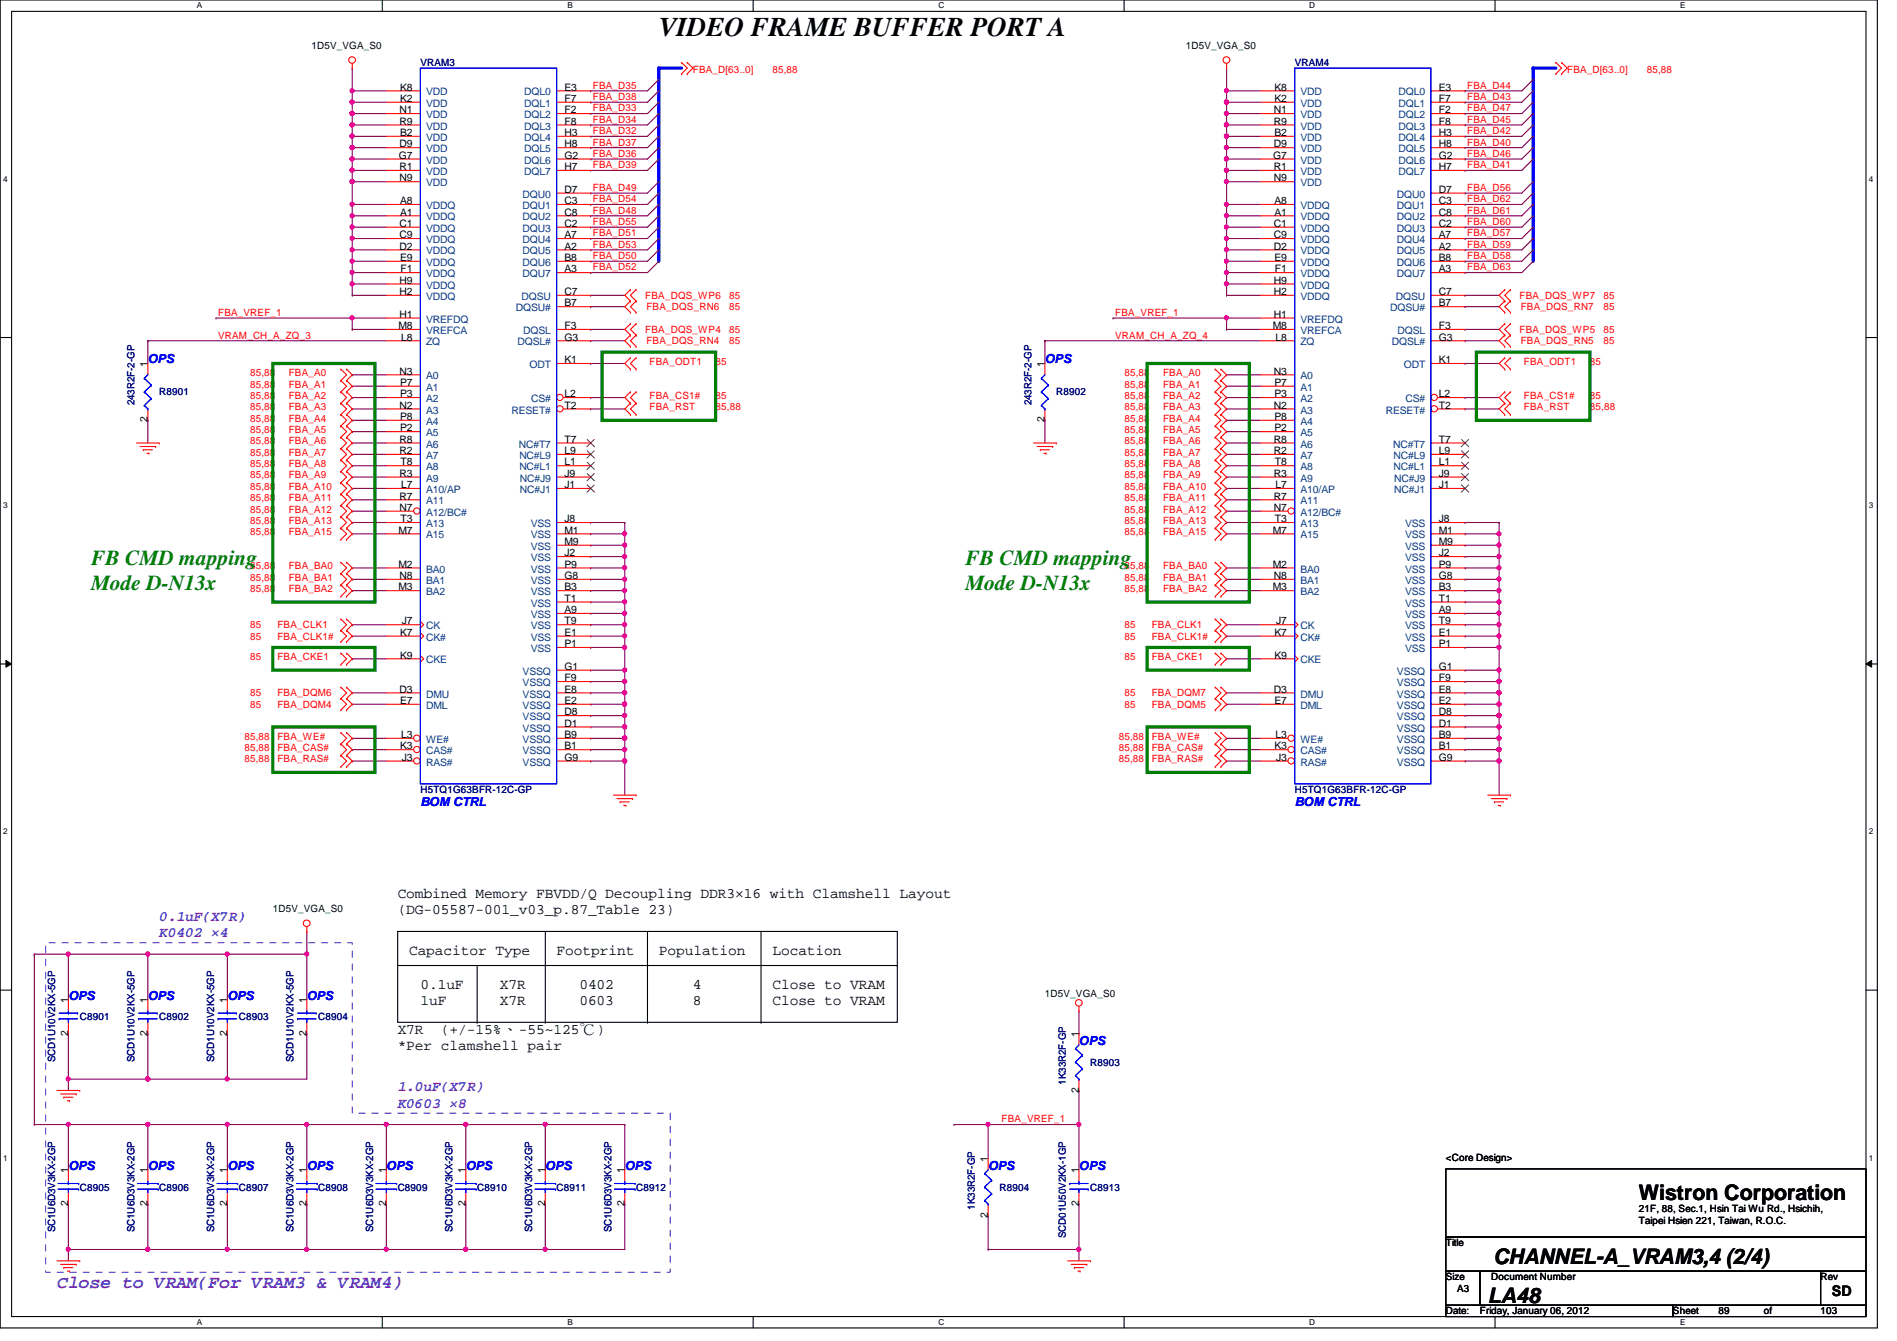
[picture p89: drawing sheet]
<svg xmlns="http://www.w3.org/2000/svg" width="297mm" height="210mm" viewBox="0 0 297 210" stroke-linecap="round" stroke-linejoin="round" font-family="sans-serif">
<defs><g id="words">
<text font-size="4.2" x="103.2" y="5.6">VIDEO FRAME BUFFER PORT A</text>
<g font-size="3.3" fill="#008000">
<text x="14.3" y="88.4">FB CMD mapping</text>
<text x="151.2" y="88.4">FB CMD mapping</text>
<text x="14.3" y="92.3">Mode D-N13x</text>
<text x="151.2" y="92.3">Mode D-N13x</text>
</g>
<g font-size="3.3">
<text x="256.6" y="187.9">Wistron Corporation</text>
<text x="233.8" y="197.9">CHANNEL-A_VRAM3,4 (2/4)</text>
<text x="233" y="204">LA48</text>
</g>
<text font-size="2.8" fill="#8000ff" x="8.9" y="201.5">Close to VRAM(For VRAM3 &amp; VRAM4)</text>
<g font-size="2.3">
<text x="62.3" y="140.5">Combined Memory FBVDD/Q Decoupling DDR3×16 with Clamshell Layout</text>
<text x="62.3" y="143">(DG-05587-001_v03_p.87_Table 23)</text>
<text x="64" y="149.4">Capacitor Type</text>
<text x="87.2" y="149.4">Footprint</text>
<text x="103.2" y="149.4">Population</text>
<text x="120.9" y="149.4">Location</text>
<text x="65.8" y="154.8">0.1uF</text>
<text x="78.3" y="154.8">X7R</text>
<text x="90.7" y="154.8">0402</text>
<text x="108.5" y="154.8">4</text>
<text x="120.9" y="154.8">Close to VRAM</text>
<text x="62.3" y="161.9">X7R</text>
<text x="65.8" y="157.3">1uF</text>
<text x="69" y="161.9">(+/-15%、-55~125℃)</text>
<text x="78.3" y="157.3">X7R</text>
<text x="90.7" y="157.3">0603</text>
<text x="108.5" y="157.3">8</text>
<text x="120.9" y="157.3">Close to VRAM</text>
<text x="62.3" y="164.4">*Per clamshell pair</text>
<text x="286.8" y="202.9">SD</text>
</g>
<g font-size="2.3" fill="#8000ff">
<text x="24.9" y="144.1">0.1uF(X7R)</text>
<text x="24.9" y="146.7">K0402 ×4</text>
<text x="62.3" y="170.8">1.0uF(X7R)</text>
<text x="62.3" y="173.4">K0603 ×8</text>
</g>
<g font-size="1.9" fill="#00f">
<text x="23.2" y="56.9">OPS</text>
<text x="163.6" y="56.9">OPS</text>
<text x="65.8" y="126.2">BOM CTRL</text>
<text x="202.7" y="126.2">BOM CTRL</text>
<text x="10.7" y="156.5">OPS</text>
<text x="23.2" y="156.5">OPS</text>
<text x="35.6" y="156.5">OPS</text>
<text x="48" y="156.5">OPS</text>
<text x="168.9" y="163.6">OPS</text>
<text x="10.7" y="183.1">OPS</text>
<text x="23.2" y="183.1">OPS</text>
<text x="35.6" y="183.1">OPS</text>
<text x="48" y="183.1">OPS</text>
<text x="60.5" y="183.1">OPS</text>
<text x="72.9" y="183.1">OPS</text>
<text x="85.4" y="183.1">OPS</text>
<text x="97.8" y="183.1">OPS</text>
<text x="154.7" y="183.1">OPS</text>
<text x="168.9" y="183.1">OPS</text>
</g>
<g font-size="1.6">
<text x="48.8" y="7.7">1D5V_VGA_S0</text>
<text x="185.7" y="7.7">1D5V_VGA_S0</text>
<text x="62.6" y="17.7">N1</text>
<text x="62.7" y="16">K2</text>
<text x="62.7" y="14.2">K8</text>
<text x="88.4" y="14.2">E3</text>
<text x="88.4" y="17.7">F2</text>
<text x="88.4" y="16">F7</text>
<text x="199.5" y="17.7">N1</text>
<text x="199.6" y="16">K2</text>
<text x="199.6" y="14.2">K8</text>
<text x="225.3" y="14.2">E3</text>
<text x="225.3" y="17.7">F2</text>
<text x="225.3" y="16">F7</text>
<text x="62.6" y="23.1">D9</text>
<text x="62.6" y="19.5">R9</text>
<text x="62.7" y="21.3">B2</text>
<text x="88.4" y="19.5">F8</text>
<text x="88.4" y="21.3">H3</text>
<text x="88.4" y="23.1">H8</text>
<text x="199.5" y="23.1">D9</text>
<text x="199.5" y="19.5">R9</text>
<text x="199.6" y="21.3">B2</text>
<text x="225.3" y="19.5">F8</text>
<text x="225.3" y="21.3">H3</text>
<text x="225.3" y="23.1">H8</text>
<text x="62.4" y="24.8">G7</text>
<text x="62.6" y="28.4">N9</text>
<text x="62.6" y="26.6">R1</text>
<text x="88.4" y="24.8">G2</text>
<text x="88.4" y="26.6">H7</text>
<text x="199.3" y="24.8">G7</text>
<text x="199.5" y="28.4">N9</text>
<text x="199.5" y="26.6">R1</text>
<text x="225.3" y="24.8">G2</text>
<text x="225.3" y="26.6">H7</text>
<text x="62.6" y="35.5">C1</text>
<text x="62.7" y="33.7">A1</text>
<text x="62.7" y="32">A8</text>
<text x="88.4" y="35.5">C2</text>
<text x="88.4" y="32">C3</text>
<text x="88.4" y="33.7">C8</text>
<text x="88.4" y="30.2">D7</text>
<text x="199.5" y="35.5">C1</text>
<text x="199.6" y="33.7">A1</text>
<text x="199.6" y="32">A8</text>
<text x="225.3" y="35.5">C2</text>
<text x="225.3" y="32">C3</text>
<text x="225.3" y="33.7">C8</text>
<text x="225.3" y="30.2">D7</text>
<text x="62.6" y="37.3">C9</text>
<text x="62.6" y="39.1">D2</text>
<text x="62.7" y="40.9">E9</text>
<text x="88.4" y="39.1">A2</text>
<text x="88.4" y="37.3">A7</text>
<text x="88.4" y="40.9">B8</text>
<text x="199.5" y="37.3">C9</text>
<text x="199.5" y="39.1">D2</text>
<text x="199.6" y="40.9">E9</text>
<text x="225.3" y="39.1">A2</text>
<text x="225.3" y="37.3">A7</text>
<text x="225.3" y="40.9">B8</text>
<text x="62.6" y="46.2">H2</text>
<text x="62.6" y="44.4">H9</text>
<text x="62.7" y="42.6">F1</text>
<text x="88.4" y="42.6">A3</text>
<text x="88.4" y="48">B7</text>
<text x="88.4" y="46.2">C7</text>
<text x="199.5" y="46.2">H2</text>
<text x="199.5" y="44.4">H9</text>
<text x="199.6" y="42.6">F1</text>
<text x="225.3" y="42.6">A3</text>
<text x="225.3" y="48">B7</text>
<text x="225.3" y="46.2">C7</text>
<text x="62.4" y="51.5">M8</text>
<text x="62.6" y="49.7">H1</text>
<text x="62.8" y="53.3">L8</text>
<text x="88.4" y="51.5">F3</text>
<text x="88.4" y="53.3">G3</text>
<text x="199.3" y="51.5">M8</text>
<text x="199.5" y="49.7">H1</text>
<text x="199.7" y="53.3">L8</text>
<text x="225.3" y="51.5">F3</text>
<text x="225.3" y="53.3">G3</text>
<text x="23.1" y="57.4" transform="rotate(-90 23.1 57.4)">1</text>
<text x="62.6" y="58.6">N3</text>
<text x="88.4" y="56.9">K1</text>
<text x="163.6" y="57.4" transform="rotate(-90 163.6 57.4)">1</text>
<text x="199.5" y="58.6">N3</text>
<text x="225.3" y="56.9">K1</text>
<text x="62.6" y="64">N2</text>
<text x="62.7" y="62.2">P3</text>
<text x="62.7" y="60.4">P7</text>
<text x="62.7" y="65.7">P8</text>
<text x="88.4" y="62.2">L2</text>
<text x="88.4" y="64">T2</text>
<text x="199.5" y="64">N2</text>
<text x="199.6" y="62.2">P3</text>
<text x="199.6" y="60.4">P7</text>
<text x="199.6" y="65.7">P8</text>
<text x="225.3" y="62.2">L2</text>
<text x="225.3" y="64">T2</text>
<text x="23.1" y="66.1" transform="rotate(-90 23.1 66.1)">2</text>
<text x="62.6" y="71.1">R2</text>
<text x="62.6" y="69.3">R8</text>
<text x="62.7" y="67.5">P2</text>
<text x="88.4" y="71.1">L9</text>
<text x="88.4" y="69.3">T7</text>
<text x="163.6" y="66.1" transform="rotate(-90 163.6 66.1)">2</text>
<text x="199.5" y="71.1">R2</text>
<text x="199.5" y="69.3">R8</text>
<text x="199.6" y="67.5">P2</text>
<text x="225.3" y="71.1">L9</text>
<text x="225.3" y="69.3">T7</text>
<text x="62.6" y="74.6">R3</text>
<text x="62.7" y="72.9">T8</text>
<text x="62.8" y="76.4">L7</text>
<text x="88.4" y="76.4">J1</text>
<text x="88.4" y="74.6">J9</text>
<text x="88.4" y="72.9">L1</text>
<text x="199.5" y="74.6">R3</text>
<text x="199.6" y="72.9">T8</text>
<text x="199.7" y="76.4">L7</text>
<text x="225.3" y="76.4">J1</text>
<text x="225.3" y="74.6">J9</text>
<text x="225.3" y="72.9">L1</text>
<text x="62.4" y="83.5">M7</text>
<text x="62.6" y="80">N7</text>
<text x="62.6" y="78.2">R7</text>
<text x="62.7" y="81.7">T3</text>
<text x="88.4" y="81.7">J8</text>
<text x="88.4" y="83.5">M1</text>
<text x="199.3" y="83.5">M7</text>
<text x="199.5" y="80">N7</text>
<text x="199.5" y="78.2">R7</text>
<text x="199.6" y="81.7">T3</text>
<text x="225.3" y="81.7">J8</text>
<text x="225.3" y="83.5">M1</text>
<text x="62.4" y="88.9">M2</text>
<text x="88.4" y="87.1">J2</text>
<text x="88.4" y="85.3">M9</text>
<text x="88.4" y="88.9">P9</text>
<text x="199.3" y="88.9">M2</text>
<text x="225.3" y="87.1">J2</text>
<text x="225.3" y="85.3">M9</text>
<text x="225.3" y="88.9">P9</text>
<text x="62.4" y="92.4">M3</text>
<text x="62.6" y="90.6">N8</text>
<text x="88.4" y="96">A9</text>
<text x="88.4" y="92.4">B3</text>
<text x="88.4" y="90.6">G8</text>
<text x="88.4" y="94.2">T1</text>
<text x="199.3" y="92.4">M3</text>
<text x="199.5" y="90.6">N8</text>
<text x="225.3" y="96">A9</text>
<text x="225.3" y="92.4">B3</text>
<text x="225.3" y="90.6">G8</text>
<text x="225.3" y="94.2">T1</text>
<text x="62.7" y="99.5">K7</text>
<text x="62.9" y="97.7">J7</text>
<text x="88.4" y="99.5">E1</text>
<text x="88.4" y="101.3">P1</text>
<text x="88.4" y="97.7">T9</text>
<text x="199.6" y="99.5">K7</text>
<text x="199.8" y="97.7">J7</text>
<text x="225.3" y="99.5">E1</text>
<text x="225.3" y="101.3">P1</text>
<text x="225.3" y="97.7">T9</text>
<text x="62.7" y="103.1">K9</text>
<text x="88.4" y="106.6">F9</text>
<text x="88.4" y="104.9">G1</text>
<text x="199.6" y="103.1">K9</text>
<text x="225.3" y="106.6">F9</text>
<text x="225.3" y="104.9">G1</text>
<text x="62.6" y="108.4">D3</text>
<text x="62.7" y="110.2">E7</text>
<text x="88.4" y="113.7">D1</text>
<text x="88.4" y="112">D8</text>
<text x="88.4" y="110.2">E2</text>
<text x="88.4" y="108.4">E8</text>
<text x="199.5" y="108.4">D3</text>
<text x="199.6" y="110.2">E7</text>
<text x="225.3" y="113.7">D1</text>
<text x="225.3" y="112">D8</text>
<text x="225.3" y="110.2">E2</text>
<text x="225.3" y="108.4">E8</text>
<text x="62.7" y="117.3">K3</text>
<text x="62.8" y="115.5">L3</text>
<text x="62.9" y="119.1">J3</text>
<text x="88.4" y="117.3">B1</text>
<text x="88.4" y="115.5">B9</text>
<text x="88.4" y="119.1">G9</text>
<text x="199.6" y="117.3">K3</text>
<text x="199.7" y="115.5">L3</text>
<text x="199.8" y="119.1">J3</text>
<text x="225.3" y="117.3">B1</text>
<text x="225.3" y="115.5">B9</text>
<text x="225.3" y="119.1">G9</text>
<text x="42.7" y="142.8">1D5V_VGA_S0</text>
<text x="10.7" y="157" transform="rotate(-90 10.7 157)">1</text>
<text x="23.1" y="157" transform="rotate(-90 23.1 157)">1</text>
<text x="35.6" y="157" transform="rotate(-90 35.6 157)">1</text>
<text x="48" y="157" transform="rotate(-90 48 157)">1</text>
<text x="163.6" y="156.1">1D5V_VGA_S0</text>
<text x="10.7" y="162.1" transform="rotate(-90 10.7 162.1)">2</text>
<text x="23.1" y="162.1" transform="rotate(-90 23.1 162.1)">2</text>
<text x="35.6" y="162.1" transform="rotate(-90 35.6 162.1)">2</text>
<text x="48" y="162.1" transform="rotate(-90 48 162.1)">2</text>
<text x="168.9" y="162.3" transform="rotate(-90 168.9 162.3)">1</text>
<text x="168.9" y="171" transform="rotate(-90 168.9 171)">2</text>
<text x="10.7" y="183.7" transform="rotate(-90 10.7 183.7)">1</text>
<text x="23.1" y="183.7" transform="rotate(-90 23.1 183.7)">1</text>
<text x="35.6" y="183.7" transform="rotate(-90 35.6 183.7)">1</text>
<text x="48" y="183.7" transform="rotate(-90 48 183.7)">1</text>
<text x="60.4" y="183.7" transform="rotate(-90 60.4 183.7)">1</text>
<text x="72.9" y="183.7" transform="rotate(-90 72.9 183.7)">1</text>
<text x="85.3" y="183.7" transform="rotate(-90 85.3 183.7)">1</text>
<text x="97.8" y="183.7" transform="rotate(-90 97.8 183.7)">1</text>
<text x="154.7" y="181.9" transform="rotate(-90 154.7 181.9)">1</text>
<text x="168.9" y="183.7" transform="rotate(-90 168.9 183.7)">1</text>
<text x="226.4" y="181.7">&lt;Core Design&gt;</text>
<text x="10.7" y="188.8" transform="rotate(-90 10.7 188.8)">2</text>
<text x="23.1" y="188.8" transform="rotate(-90 23.1 188.8)">2</text>
<text x="35.6" y="188.8" transform="rotate(-90 35.6 188.8)">2</text>
<text x="48" y="188.8" transform="rotate(-90 48 188.8)">2</text>
<text x="60.4" y="188.8" transform="rotate(-90 60.4 188.8)">2</text>
<text x="72.9" y="188.8" transform="rotate(-90 72.9 188.8)">2</text>
<text x="85.3" y="188.8" transform="rotate(-90 85.3 188.8)">2</text>
<text x="97.8" y="188.8" transform="rotate(-90 97.8 188.8)">2</text>
<text x="154.7" y="190.6" transform="rotate(-90 154.7 190.6)">2</text>
<text x="168.9" y="188.8" transform="rotate(-90 168.9 188.8)">2</text>
<text x="256.6" y="189.7">21F, 88, Sec.1, Hsin Tai Wu Rd., Hsichih,</text>
<text x="256.6" y="191.6">Taipei Hsien 221, Taiwan, R.O.C.</text>
<text x="226.4" y="195.1">Title</text>
<text x="226.4" y="200.4">Size</text>
<text x="228.2" y="202.2">A3</text>
<text x="233.5" y="200.4">Document Number</text>
<text x="285.1" y="200.4">Rev</text>
<text x="226.4" y="205.7">Date:</text>
<text x="231.7" y="205.7">Friday, January 06, 2012</text>
<text x="262" y="205.7">Sheet</text>
<text x="269.1" y="205.7">89</text>
<text x="276.2" y="205.7">of</text>
<text x="285.1" y="205.7">103</text>
</g>
<g font-size="1.6" fill="#000080">
<text x="65.8" y="10.3">VRAM3</text>
<text x="202.7" y="10.3">VRAM4</text>
<text x="21.1" y="63.5" transform="rotate(-90 21.1 63.5)">243R2F-2-GP</text>
<text x="24.9" y="61.9">R8901</text>
<text x="161.5" y="63.5" transform="rotate(-90 161.5 63.5)">243R2F-2-GP</text>
<text x="165.4" y="61.9">R8902</text>
<text x="65.8" y="124.1">H5TQ1G63BFR-12C-GP</text>
<text x="202.7" y="124.1">H5TQ1G63BFR-12C-GP</text>
<text x="12.5" y="159.7">C8901</text>
<text x="24.9" y="159.7">C8902</text>
<text x="37.4" y="159.7">C8903</text>
<text x="49.8" y="159.7">C8904</text>
<text x="8.6" y="166.2" transform="rotate(-90 8.6 166.2)">SCD1U10V2KX-5GP</text>
<text x="21.1" y="166.2" transform="rotate(-90 21.1 166.2)">SCD1U10V2KX-5GP</text>
<text x="33.5" y="166.2" transform="rotate(-90 33.5 166.2)">SCD1U10V2KX-5GP</text>
<text x="46" y="166.2" transform="rotate(-90 46 166.2)">SCD1U10V2KX-5GP</text>
<text x="170.7" y="166.8">R8903</text>
<text x="166.9" y="169.8" transform="rotate(-90 166.9 169.8)">1K33R2F-GP</text>
<text x="12.5" y="186.4">C8905</text>
<text x="24.9" y="186.4">C8906</text>
<text x="37.4" y="186.4">C8907</text>
<text x="49.8" y="186.4">C8908</text>
<text x="62.3" y="186.4">C8909</text>
<text x="74.7" y="186.4">C8910</text>
<text x="87.2" y="186.4">C8911</text>
<text x="99.6" y="186.4">C8912</text>
<text x="152.7" y="189.4" transform="rotate(-90 152.7 189.4)">1K33R2F-GP</text>
<text x="156.5" y="186.4">R8904</text>
<text x="170.7" y="186.4">C8913</text>
<text x="8.6" y="192.9" transform="rotate(-90 8.6 192.9)">SC1U6D3V3KX-2GP</text>
<text x="21.1" y="192.9" transform="rotate(-90 21.1 192.9)">SC1U6D3V3KX-2GP</text>
<text x="33.5" y="192.9" transform="rotate(-90 33.5 192.9)">SC1U6D3V3KX-2GP</text>
<text x="46" y="192.9" transform="rotate(-90 46 192.9)">SC1U6D3V3KX-2GP</text>
<text x="58.4" y="192.9" transform="rotate(-90 58.4 192.9)">SC1U6D3V3KX-2GP</text>
<text x="70.9" y="192.9" transform="rotate(-90 70.9 192.9)">SC1U6D3V3KX-2GP</text>
<text x="83.3" y="192.9" transform="rotate(-90 83.3 192.9)">SC1U6D3V3KX-2GP</text>
<text x="95.8" y="192.9" transform="rotate(-90 95.8 192.9)">SC1U6D3V3KX-2GP</text>
<text x="166.9" y="193.8" transform="rotate(-90 166.9 193.8)">SCD01U50V2KX-1GP</text>
</g>
<g font-size="1.6" fill="#f00">
<text x="108.5" y="11.4">FBA_D[63..0]</text>
<text x="120.9" y="11.4">85,88</text>
<text x="245.4" y="11.4">FBA_D[63..0]</text>
<text x="257.8" y="11.4">85,88</text>
<text x="92.8" y="17.4">FBA_D33</text>
<text x="92.8" y="15.7">FBA_D38</text>
<text x="92.8" y="13.9">FBA_D35</text>
<text x="229.7" y="17.4">FBA_D47</text>
<text x="229.7" y="15.7">FBA_D43</text>
<text x="229.7" y="13.9">FBA_D44</text>
<text x="92.8" y="22.8">FBA_D37</text>
<text x="92.8" y="21">FBA_D32</text>
<text x="92.8" y="19.2">FBA_D34</text>
<text x="229.7" y="22.8">FBA_D40</text>
<text x="229.7" y="21">FBA_D42</text>
<text x="229.7" y="19.2">FBA_D45</text>
<text x="92.8" y="29.9">FBA_D49</text>
<text x="92.8" y="26.3">FBA_D39</text>
<text x="92.8" y="24.6">FBA_D36</text>
<text x="229.7" y="29.9">FBA_D56</text>
<text x="229.7" y="26.3">FBA_D41</text>
<text x="229.7" y="24.6">FBA_D46</text>
<text x="92.8" y="35.2">FBA_D55</text>
<text x="92.8" y="33.4">FBA_D48</text>
<text x="92.8" y="31.7">FBA_D54</text>
<text x="229.7" y="33.4">FBA_D61</text>
<text x="229.7" y="31.7">FBA_D62</text>
<text x="229.7" y="35.2">FBA_D60</text>
<text x="92.8" y="40.6">FBA_D50</text>
<text x="92.8" y="38.8">FBA_D53</text>
<text x="92.8" y="37">FBA_D51</text>
<text x="229.7" y="40.6">FBA_D58</text>
<text x="229.7" y="38.8">FBA_D59</text>
<text x="229.7" y="37">FBA_D57</text>
<text x="92.8" y="42.3">FBA_D52</text>
<text x="101" y="46.8">FBA_DQS_WP6</text>
<text x="114.2" y="46.8">85</text>
<text x="229.7" y="42.3">FBA_D63</text>
<text x="238" y="46.8">FBA_DQS_WP7</text>
<text x="251.1" y="46.8">85</text>
<text x="34.2" y="53">VRAM_CH_A_ZQ_3</text>
<text x="34.2" y="49.4">FBA_VREF_1</text>
<text x="101" y="52.1">FBA_DQS_WP4</text>
<text x="101.2" y="53.9">FBA_DQS_RN4</text>
<text x="101.2" y="48.6">FBA_DQS_RN6</text>
<text x="114.2" y="53.9">85</text>
<text x="114.2" y="52.1">85</text>
<text x="114.2" y="48.6">85</text>
<text x="174.6" y="53">VRAM_CH_A_ZQ_4</text>
<text x="174.6" y="49.4">FBA_VREF_1</text>
<text x="238" y="52.1">FBA_DQS_WP5</text>
<text x="238.1" y="53.9">FBA_DQS_RN5</text>
<text x="238.1" y="48.6">FBA_DQS_RN7</text>
<text x="251.1" y="52.1">85</text>
<text x="251.1" y="53.9">85</text>
<text x="251.1" y="48.6">85</text>
<text x="39.2" y="58.9">85,88</text>
<text x="45.2" y="58.9">FBA_A0</text>
<text x="101.7" y="57.1">FBA_ODT1</text>
<text x="112.1" y="57.1">85</text>
<text x="176.1" y="58.9">85,88</text>
<text x="182.1" y="58.9">FBA_A0</text>
<text x="238.6" y="57.1">FBA_ODT1</text>
<text x="249" y="57.1">85</text>
<text x="39.2" y="60.7">85,88</text>
<text x="39.2" y="62.4">85,88</text>
<text x="39.2" y="64.2">85,88</text>
<text x="39.2" y="66">85,88</text>
<text x="45.2" y="60.7">FBA_A1</text>
<text x="45.2" y="62.4">FBA_A2</text>
<text x="45.2" y="64.2">FBA_A3</text>
<text x="45.2" y="66">FBA_A4</text>
<text x="101.7" y="62.4">FBA_CS1#</text>
<text x="101.7" y="64.2">FBA_RST</text>
<text x="112.1" y="62.4">85</text>
<text x="112.1" y="64.2">85,88</text>
<text x="176.1" y="62.4">85,88</text>
<text x="176.1" y="64.2">85,88</text>
<text x="176.1" y="66">85,88</text>
<text x="176.1" y="60.7">85,88</text>
<text x="182.1" y="62.4">FBA_A2</text>
<text x="182.1" y="64.2">FBA_A3</text>
<text x="182.1" y="66">FBA_A4</text>
<text x="182.1" y="60.7">FBA_A1</text>
<text x="238.6" y="62.4">FBA_CS1#</text>
<text x="238.6" y="64.2">FBA_RST</text>
<text x="249" y="62.4">85</text>
<text x="249" y="64.2">85,88</text>
<text x="39.2" y="71.3">85,88</text>
<text x="39.2" y="67.8">85,88</text>
<text x="39.2" y="69.6">85,88</text>
<text x="45.2" y="71.3">FBA_A7</text>
<text x="45.2" y="67.8">FBA_A5</text>
<text x="45.2" y="69.6">FBA_A6</text>
<text x="176.1" y="71.3">85,88</text>
<text x="176.1" y="67.8">85,88</text>
<text x="176.1" y="69.6">85,88</text>
<text x="182.1" y="71.3">FBA_A7</text>
<text x="182.1" y="67.8">FBA_A5</text>
<text x="182.1" y="69.6">FBA_A6</text>
<text x="39.2" y="73.1">85,88</text>
<text x="39.2" y="74.9">85,88</text>
<text x="39.2" y="76.7">85,88</text>
<text x="45.2" y="73.1">FBA_A8</text>
<text x="45.2" y="74.9">FBA_A9</text>
<text x="45.2" y="76.7">FBA_A10</text>
<text x="176.1" y="73.1">85,88</text>
<text x="176.1" y="74.9">85,88</text>
<text x="176.1" y="76.7">85,88</text>
<text x="182.1" y="73.1">FBA_A8</text>
<text x="182.1" y="74.9">FBA_A9</text>
<text x="182.1" y="76.7">FBA_A10</text>
<text x="39.2" y="80.2">85,88</text>
<text x="39.2" y="82">85,88</text>
<text x="39.2" y="83.8">85,88</text>
<text x="39.2" y="78.4">85,88</text>
<text x="45.2" y="80.2">FBA_A12</text>
<text x="45.2" y="82">FBA_A13</text>
<text x="45.2" y="83.8">FBA_A15</text>
<text x="45.2" y="78.4">FBA_A11</text>
<text x="176.1" y="80.2">85,88</text>
<text x="176.1" y="82">85,88</text>
<text x="176.1" y="83.8">85,88</text>
<text x="176.1" y="78.4">85,88</text>
<text x="182.1" y="80.2">FBA_A12</text>
<text x="182.1" y="82">FBA_A13</text>
<text x="182.1" y="83.8">FBA_A15</text>
<text x="182.1" y="78.4">FBA_A11</text>
<text x="39.2" y="89.1">85,88</text>
<text x="45.2" y="89.1">FBA_BA0</text>
<text x="176.1" y="89.1">85,88</text>
<text x="182.1" y="89.1">FBA_BA0</text>
<text x="39.2" y="90.9">85,88</text>
<text x="39.2" y="92.7">85,88</text>
<text x="45.2" y="90.9">FBA_BA1</text>
<text x="45.2" y="92.7">FBA_BA2</text>
<text x="176.1" y="90.9">85,88</text>
<text x="176.1" y="92.7">85,88</text>
<text x="182.1" y="90.9">FBA_BA1</text>
<text x="182.1" y="92.7">FBA_BA2</text>
<text x="39.2" y="100.1">85</text>
<text x="39.2" y="98.3">85</text>
<text x="43.4" y="100.1">FBA_CLK1#</text>
<text x="43.4" y="98.3">FBA_CLK1</text>
<text x="176.1" y="98.3">85</text>
<text x="176.1" y="100.1">85</text>
<text x="180.3" y="98.3">FBA_CLK1</text>
<text x="180.3" y="100.1">FBA_CLK1#</text>
<text x="39.2" y="103.3">85</text>
<text x="43.4" y="103.3">FBA_CKE1</text>
<text x="176.1" y="103.3">85</text>
<text x="180.3" y="103.3">FBA_CKE1</text>
<text x="39.2" y="110.8">85</text>
<text x="39.2" y="109">85</text>
<text x="43.4" y="110.8">FBA_DQM4</text>
<text x="43.4" y="109">FBA_DQM6</text>
<text x="176.1" y="109">85</text>
<text x="176.1" y="110.8">85</text>
<text x="180.3" y="109">FBA_DQM7</text>
<text x="180.3" y="110.8">FBA_DQM5</text>
<text x="38.3" y="115.8">85,88</text>
<text x="38.3" y="117.6">85,88</text>
<text x="38.3" y="119.3">85,88</text>
<text x="43.4" y="115.8">FBA_WE#</text>
<text x="43.4" y="117.6">FBA_CAS#</text>
<text x="43.4" y="119.3">FBA_RAS#</text>
<text x="175.2" y="115.8">85,88</text>
<text x="175.2" y="117.6">85,88</text>
<text x="175.2" y="119.3">85,88</text>
<text x="180.3" y="115.8">FBA_WE#</text>
<text x="180.3" y="117.6">FBA_CAS#</text>
<text x="180.3" y="119.3">FBA_RAS#</text>
<text x="156.8" y="175.7">FBA_VREF_1</text>
</g>
<g font-size="1.6" fill="#004080">
<text x="66.7" y="16.7">VDD</text>
<text x="66.7" y="14.9">VDD</text>
<text x="82.1" y="14.9">DQL0</text>
<text x="82.1" y="16.7">DQL1</text>
<text x="203.6" y="16.7">VDD</text>
<text x="203.6" y="14.9">VDD</text>
<text x="219" y="14.9">DQL0</text>
<text x="219" y="16.7">DQL1</text>
<text x="66.7" y="22.1">VDD</text>
<text x="66.7" y="23.8">VDD</text>
<text x="66.7" y="18.5">VDD</text>
<text x="66.7" y="20.3">VDD</text>
<text x="82.1" y="18.5">DQL2</text>
<text x="82.1" y="20.3">DQL3</text>
<text x="82.1" y="22.1">DQL4</text>
<text x="82.1" y="23.8">DQL5</text>
<text x="203.6" y="22.1">VDD</text>
<text x="203.6" y="23.8">VDD</text>
<text x="203.6" y="18.5">VDD</text>
<text x="203.6" y="20.3">VDD</text>
<text x="219" y="18.5">DQL2</text>
<text x="219" y="20.3">DQL3</text>
<text x="219" y="22.1">DQL4</text>
<text x="219" y="23.8">DQL5</text>
<text x="66.7" y="25.6">VDD</text>
<text x="66.7" y="29.2">VDD</text>
<text x="66.7" y="27.4">VDD</text>
<text x="82.1" y="25.6">DQL6</text>
<text x="82.1" y="27.4">DQL7</text>
<text x="203.6" y="25.6">VDD</text>
<text x="203.6" y="29.2">VDD</text>
<text x="203.6" y="27.4">VDD</text>
<text x="219" y="25.6">DQL6</text>
<text x="219" y="27.4">DQL7</text>
<text x="66.7" y="34.5">VDDQ</text>
<text x="66.7" y="32.7">VDDQ</text>
<text x="81.8" y="32.7">DQU1</text>
<text x="81.8" y="34.5">DQU2</text>
<text x="81.8" y="30.9">DQU0</text>
<text x="203.6" y="34.5">VDDQ</text>
<text x="203.6" y="32.7">VDDQ</text>
<text x="218.7" y="32.7">DQU1</text>
<text x="218.7" y="34.5">DQU2</text>
<text x="218.7" y="30.9">DQU0</text>
<text x="66.7" y="36.3">VDDQ</text>
<text x="66.7" y="38.1">VDDQ</text>
<text x="66.7" y="39.8">VDDQ</text>
<text x="66.7" y="41.6">VDDQ</text>
<text x="81.8" y="39.8">DQU5</text>
<text x="81.8" y="38.1">DQU4</text>
<text x="81.8" y="41.6">DQU6</text>
<text x="81.8" y="36.3">DQU3</text>
<text x="203.6" y="36.3">VDDQ</text>
<text x="203.6" y="38.1">VDDQ</text>
<text x="203.6" y="39.8">VDDQ</text>
<text x="203.6" y="41.6">VDDQ</text>
<text x="218.7" y="39.8">DQU5</text>
<text x="218.7" y="38.1">DQU4</text>
<text x="218.7" y="41.6">DQU6</text>
<text x="218.7" y="36.3">DQU3</text>
<text x="66.7" y="43.4">VDDQ</text>
<text x="66.7" y="46.9">VDDQ</text>
<text x="66.7" y="45.2">VDDQ</text>
<text x="81.7" y="46.9">DQSU</text>
<text x="81.8" y="43.4">DQU7</text>
<text x="203.6" y="43.4">VDDQ</text>
<text x="203.6" y="46.9">VDDQ</text>
<text x="203.6" y="45.2">VDDQ</text>
<text x="218.6" y="46.9">DQSU</text>
<text x="218.7" y="43.4">DQU7</text>
<text x="66.7" y="50.5">VREFDQ</text>
<text x="66.7" y="52.3">VREFCA</text>
<text x="80.8" y="48.7">DQSU#</text>
<text x="81.9" y="52.3">DQSL</text>
<text x="203.6" y="50.5">VREFDQ</text>
<text x="203.6" y="52.3">VREFCA</text>
<text x="217.7" y="48.7">DQSU#</text>
<text x="218.8" y="52.3">DQSL</text>
<text x="66.7" y="54.1">ZQ</text>
<text x="66.7" y="59.4">A0</text>
<text x="81" y="54.1">DQSL#</text>
<text x="82.9" y="57.6">ODT</text>
<text x="203.6" y="54.1">ZQ</text>
<text x="203.6" y="59.4">A0</text>
<text x="217.9" y="54.1">DQSL#</text>
<text x="219.8" y="57.6">ODT</text>
<text x="66.7" y="64.7">A3</text>
<text x="66.7" y="62.9">A2</text>
<text x="66.7" y="61.2">A1</text>
<text x="80.1" y="64.7">RESET#</text>
<text x="83.2" y="62.9">CS#</text>
<text x="203.6" y="64.7">A3</text>
<text x="203.6" y="62.9">A2</text>
<text x="203.6" y="61.2">A1</text>
<text x="217" y="64.7">RESET#</text>
<text x="220.1" y="62.9">CS#</text>
<text x="66.7" y="68.3">A5</text>
<text x="66.7" y="66.5">A4</text>
<text x="66.7" y="71.8">A7</text>
<text x="66.7" y="70.1">A6</text>
<text x="81.2" y="70.1">NC#T7</text>
<text x="81.3" y="71.8">NC#L9</text>
<text x="203.6" y="68.3">A5</text>
<text x="203.6" y="66.5">A4</text>
<text x="203.6" y="71.8">A7</text>
<text x="203.6" y="70.1">A6</text>
<text x="218.1" y="70.1">NC#T7</text>
<text x="218.2" y="71.8">NC#L9</text>
<text x="66.7" y="77.2">A10/AP</text>
<text x="66.7" y="75.4">A9</text>
<text x="66.7" y="73.6">A8</text>
<text x="81.3" y="73.6">NC#L1</text>
<text x="81.4" y="77.2">NC#J1</text>
<text x="81.4" y="75.4">NC#J9</text>
<text x="203.6" y="77.2">A10/AP</text>
<text x="203.6" y="75.4">A9</text>
<text x="203.6" y="73.6">A8</text>
<text x="218.2" y="73.6">NC#L1</text>
<text x="218.3" y="77.2">NC#J1</text>
<text x="218.3" y="75.4">NC#J9</text>
<text x="66.7" y="80.7">A12/BC#</text>
<text x="66.7" y="79">A11</text>
<text x="66.7" y="82.5">A13</text>
<text x="83.1" y="82.5">VSS</text>
<text x="203.6" y="80.7">A12/BC#</text>
<text x="203.6" y="79">A11</text>
<text x="203.6" y="82.5">A13</text>
<text x="220" y="82.5">VSS</text>
<text x="66.7" y="89.6">BA0</text>
<text x="66.7" y="84.3">A15</text>
<text x="83.1" y="87.8">VSS</text>
<text x="83.1" y="84.3">VSS</text>
<text x="83.1" y="86.1">VSS</text>
<text x="83.1" y="89.6">VSS</text>
<text x="203.6" y="89.6">BA0</text>
<text x="203.6" y="84.3">A15</text>
<text x="220" y="87.8">VSS</text>
<text x="220" y="84.3">VSS</text>
<text x="220" y="86.1">VSS</text>
<text x="220" y="89.6">VSS</text>
<text x="66.7" y="93.2">BA2</text>
<text x="66.7" y="91.4">BA1</text>
<text x="83.1" y="93.2">VSS</text>
<text x="83.1" y="91.4">VSS</text>
<text x="83.1" y="95">VSS</text>
<text x="203.6" y="93.2">BA2</text>
<text x="203.6" y="91.4">BA1</text>
<text x="220" y="93.2">VSS</text>
<text x="220" y="91.4">VSS</text>
<text x="220" y="95">VSS</text>
<text x="66.7" y="98.5">CK</text>
<text x="66.7" y="100.3">CK#</text>
<text x="83.1" y="96.7">VSS</text>
<text x="83.1" y="100.3">VSS</text>
<text x="83.1" y="98.5">VSS</text>
<text x="203.6" y="98.5">CK</text>
<text x="203.6" y="100.3">CK#</text>
<text x="220" y="96.7">VSS</text>
<text x="220" y="100.3">VSS</text>
<text x="220" y="98.5">VSS</text>
<text x="66.7" y="103.8">CKE</text>
<text x="81.8" y="107.4">VSSQ</text>
<text x="81.8" y="105.6">VSSQ</text>
<text x="83.1" y="102.1">VSS</text>
<text x="203.6" y="103.8">CKE</text>
<text x="218.7" y="107.4">VSSQ</text>
<text x="218.7" y="105.6">VSSQ</text>
<text x="220" y="102.1">VSS</text>
<text x="66.7" y="109.2">DMU</text>
<text x="66.7" y="111">DML</text>
<text x="81.8" y="112.7">VSSQ</text>
<text x="81.8" y="111">VSSQ</text>
<text x="81.8" y="109.2">VSSQ</text>
<text x="203.6" y="109.2">DMU</text>
<text x="203.6" y="111">DML</text>
<text x="218.7" y="112.7">VSSQ</text>
<text x="218.7" y="111">VSSQ</text>
<text x="218.7" y="109.2">VSSQ</text>
<text x="66.7" y="119.8">RAS#</text>
<text x="66.7" y="118.1">CAS#</text>
<text x="66.7" y="116.3">WE#</text>
<text x="81.8" y="118.1">VSSQ</text>
<text x="81.8" y="116.3">VSSQ</text>
<text x="81.8" y="114.5">VSSQ</text>
<text x="81.8" y="119.8">VSSQ</text>
<text x="203.6" y="119.8">RAS#</text>
<text x="203.6" y="118.1">CAS#</text>
<text x="203.6" y="116.3">WE#</text>
<text x="218.7" y="118.1">VSSQ</text>
<text x="218.7" y="116.3">VSSQ</text>
<text x="218.7" y="114.5">VSSQ</text>
<text x="218.7" y="119.8">VSSQ</text>
</g>
<g font-size="1.3">
<text x="30.8" y="1.3">A</text>
<text x="88.9" y="1.3">B</text>
<text x="146.9" y="1.3">C</text>
<text x="205" y="1.3">D</text>
<text x="263.1" y="1.3">E</text>
<text x=".5" y="28.4">4</text>
<text x="292.6" y="28.4">4</text>
<text x=".5" y="79.5">3</text>
<text x="292.6" y="79.5">3</text>
<text x=".5" y="130.6">2</text>
<text x="292.6" y="130.6">2</text>
<text x=".5" y="181.7">1</text>
<text x="292.6" y="181.7">1</text>
<text x="30.8" y="207.4">A</text>
<text x="88.9" y="207.4">B</text>
<text x="146.9" y="207.4">C</text>
<text x="205" y="207.4">D</text>
<text x="263.1" y="207.4">E</text>
</g>
</g></defs>
<path d="M0 0h294v207.9h-294zM1.8 1.8h290.4v204.3h-290.4z" fill="none" stroke="#000" stroke-width=".17"/>
<g fill="#fff">
<path d="M30.8 .2h.8v1.4h-.8z"/>
<path d="M30.8 206.2h.8v1.4h-.8z"/>
</g>
<path d="M59.9 0v1.8M59.9 206.1v1.8" fill="none" stroke="#000" stroke-width=".17"/>
<g fill="#fff">
<path d="M88.9 .2h.8v1.4h-.8z"/>
<path d="M88.9 206.2h.8v1.4h-.8z"/>
</g>
<path d="M117.9 0v1.8M117.9 206.1v1.8" fill="none" stroke="#000" stroke-width=".17"/>
<g fill="#fff">
<path d="M146.9 .2h.9v1.4h-.9z"/>
<path d="M146.9 206.2h.9v1.4h-.9z"/>
</g>
<path d="M176 0v1.8M176 206.1v1.8" fill="none" stroke="#000" stroke-width=".17"/>
<g fill="#fff">
<path d="M205 .2h.9v1.4h-.9z"/>
<path d="M205 206.2h.9v1.4h-.9z"/>
</g>
<path d="M234.1 0v1.8M234.1 206.1v1.8" fill="none" stroke="#000" stroke-width=".17"/>
<g fill="#fff">
<path d="M263.1 .2h.8v1.4h-.8z"/>
<path d="M263.1 206.2h.8v1.4h-.8z"/>
<path d="M.5 27.3h.7v1.4h-.7z"/>
<path d="M292.6 27.3h.7v1.4h-.7z"/>
<path d="M.5 78.4h.7v1.4h-.7z"/>
<path d="M292.6 78.4h.7v1.4h-.7z"/>
</g>
<path d="M0 52.8h1.8M292.2 52.8h1.8" fill="none" stroke="#000" stroke-width=".17"/>
<g fill="#fff">
<path d="M.5 129.5h.7v1.4h-.7z"/>
<path d="M292.6 129.5h.7v1.4h-.7z"/>
</g>
<path d="M0 103.9h1.8M292.2 103.9h1.8" fill="none" stroke="#000" stroke-width=".17"/>
<path d="M.9 103.4l.9 .5-.9 .5zM292.2 103.9l.9-.5v1z" fill="#000"/>
<path d="M.9 103.4l.9 .5-.9 .5zM292.2 103.9l.9-.5v1z" fill="none" stroke="#000" stroke-width=".16"/>
<g fill="#fff">
<path d="M.5 180.5h.7v1.4h-.7z"/>
<path d="M292.6 180.5h.7v1.4h-.7z"/>
</g>
<path d="M0 155h1.8M292.2 155h1.8" fill="none" stroke="#000" stroke-width=".17"/>
<path d="M234.7 83.6h.1M234.7 83.6v1.7M55.2 117.3h.1M55.2 117.3h5.3M229.4 117.3h.1M229.4 117.3h5.3" fill="none" stroke="#800040" stroke-width=".17"/>
<circle cx="234.7" cy="83.5" r=".32" fill="#f0f"/>
<circle cx="234.7" cy="83.5" r=".32" fill="none" stroke="#f0f" stroke-width=".17"/>
<path d="M234.7 92.5h.1M234.7 92.5v1.7" fill="none" stroke="#800040" stroke-width=".17"/>
<circle cx="234.7" cy="92.4" r=".32" fill="#f0f"/>
<circle cx="234.7" cy="92.4" r=".32" fill="none" stroke="#f0f" stroke-width=".17"/>
<g fill="none" stroke="#800040" stroke-width=".17">
<path d="M234.7 97.8h.1M234.7 97.8v1.8M229.4 108.5h.1M229.4 106.7h.1M229.4 112h.1M229.4 110.2h.1M229.4 104.9h.1M229.4 115.6h.1M229.4 113.8h.1M229.4 119.1h.1M229.4 108.5h5.3M229.4 106.7h5.3"/>
<path d="M229.4 112h5.3M229.4 110.2h5.3M229.4 104.9h5.3M229.4 115.6h5.3M229.4 113.8h5.3M229.4 119.1h5.3"/>
</g>
<circle cx="234.7" cy="97.8" r=".32" fill="#f0f"/>
<circle cx="234.7" cy="97.8" r=".32" fill="none" stroke="#f0f" stroke-width=".17"/>
<path d="M234.7 99.6h.1M234.7 99.6v1.7" fill="none" stroke="#800040" stroke-width=".17"/>
<circle cx="234.7" cy="99.5" r=".32" fill="#f0f"/>
<circle cx="234.7" cy="99.5" r=".32" fill="none" stroke="#f0f" stroke-width=".17"/>
<path d="M234.7 96h.1M234.7 96v1.8" fill="none" stroke="#800040" stroke-width=".17"/>
<circle cx="234.7" cy="96" r=".32" fill="#f0f"/>
<circle cx="234.7" cy="96" r=".32" fill="none" stroke="#f0f" stroke-width=".17"/>
<path d="M234.7 119.1h.1M234.7 119.1v5.4" fill="none" stroke="#800040" stroke-width=".17"/>
<circle cx="234.7" cy="119.1" r=".32" fill="#f0f"/>
<circle cx="234.7" cy="119.1" r=".32" fill="none" stroke="#f0f" stroke-width=".17"/>
<path d="M229.4 97.8h.1M229.4 99.6h.1M229.4 97.8h5.3M229.4 99.6h5.3M234.7 88.9h.1M234.7 88.9v1.8M229.4 101.3h.1M229.4 101.3h5.3" fill="none" stroke="#800040" stroke-width=".17"/>
<circle cx="234.7" cy="88.9" r=".32" fill="#f0f"/>
<circle cx="234.7" cy="88.9" r=".32" fill="none" stroke="#f0f" stroke-width=".17"/>
<path d="M234.7 94.2h.1M234.7 94.2v1.8" fill="none" stroke="#800040" stroke-width=".17"/>
<circle cx="234.7" cy="94.2" r=".32" fill="#f0f"/>
<circle cx="234.7" cy="94.2" r=".32" fill="none" stroke="#f0f" stroke-width=".17"/>
<path d="M234.7 85.3h.1M234.7 85.3v1.8" fill="none" stroke="#800040" stroke-width=".17"/>
<circle cx="234.7" cy="85.3" r=".32" fill="#f0f"/>
<circle cx="234.7" cy="85.3" r=".32" fill="none" stroke="#f0f" stroke-width=".17"/>
<path d="M229.4 90.7h.1M229.4 88.9h.1M229.4 94.2h.1M229.4 92.5h.1M229.4 90.7h5.3M229.4 88.9h5.3M229.4 94.2h5.3M234.7 81.8h.1M234.7 90.7h.1M234.7 81.8v1.8M234.7 90.7v1.8h-5.3" fill="none" stroke="#800040" stroke-width=".17"/>
<circle cx="234.7" cy="90.7" r=".32" fill="#f0f"/>
<circle cx="234.7" cy="90.7" r=".32" fill="none" stroke="#f0f" stroke-width=".17"/>
<path d="M234.7 87.1h.1M234.7 87.1v1.8" fill="none" stroke="#800040" stroke-width=".17"/>
<circle cx="234.7" cy="87.1" r=".32" fill="#f0f"/>
<circle cx="234.7" cy="87.1" r=".32" fill="none" stroke="#f0f" stroke-width=".17"/>
<path d="M192.1 49.8h.1M192.1 49.8h5.3M229.4 83.6h.1M229.4 81.8h.1M229.4 87.1h.1M229.4 85.3h.1M229.4 96h.1M229.4 83.6h5.3M229.4 81.8h5.3M229.4 87.1h5.3M229.4 85.3h5.3M229.4 96h5.3" fill="none" stroke="#800040" stroke-width=".17"/>
<circle cx="192" cy="49.8" r=".32" fill="#f0f"/>
<circle cx="192" cy="49.8" r=".32" fill="none" stroke="#f0f" stroke-width=".17"/>
<g fill="none" stroke="#800040" stroke-width=".17">
<path d="M229.4 33.8h.1M229.4 32h.1M229.4 30.2h.1M229.4 39.1h.1M229.4 37.3h.1M229.4 35.6h.1M229.4 33.8h8.9M229.4 32h8.9M229.4 30.2h8.9M229.4 39.1h8.9M229.4 37.3h8.9M229.4 35.6h8.9"/>
<path d="M92.5 56.9h.1M92.5 56.9h5.3M163.6 53.3h.1M163.6 53.3v3.6M163.6 53.3h33.8M192.1 51.6h.1M192.1 49.8h.1M192.1 51.6h5.3M192.1 49.8v1.8M229.4 42.7h.1M229.4 40.9h.1M229.4 42.7h8.9"/>
<path d="M229.4 40.9h8.9M92.5 62.2h.1M92.5 62.2h5.3M163.6 65.8h.1M163.6 65.8v3.5M55.2 99.6h.1M55.2 97.8h.1M55.2 99.6h5.3M55.2 97.8h5.3M92.5 99.6h.1M92.5 99.6h5.3M55.2 103.1h.1"/>
<path d="M55.2 110.2h.1M55.2 108.5h.1M55.2 103.1h5.3M55.2 110.2h5.3M55.2 108.5h5.3M92.5 113.8h.1M92.5 119.1h.1M92.5 117.3h.1M92.5 101.3h.1M92.5 108.5h.1M92.5 106.7h.1M92.5 112h.1"/>
<path d="M92.5 110.2h.1M92.5 104.9h.1M92.5 115.6h.1M92.5 110.2h5.3M92.5 108.5h5.3M92.5 113.8h5.3M92.5 119.1h5.3M92.5 117.3h5.3M92.5 101.3h5.3M92.5 106.7h5.3M92.5 112h5.3M92.5 104.9h5.3"/>
<path d="M92.5 115.6h5.3"/>
</g>
<circle cx="97.8" cy="115.5" r=".32" fill="#f0f"/>
<circle cx="97.8" cy="115.5" r=".32" fill="none" stroke="#f0f" stroke-width=".17"/>
<path d="M97.8 97.8h.1M97.8 97.8v1.8" fill="none" stroke="#800040" stroke-width=".17"/>
<circle cx="97.8" cy="97.8" r=".32" fill="#f0f"/>
<circle cx="97.8" cy="97.8" r=".32" fill="none" stroke="#f0f" stroke-width=".17"/>
<path d="M97.8 99.6h.1M97.8 99.6v1.7" fill="none" stroke="#800040" stroke-width=".17"/>
<circle cx="97.8" cy="99.5" r=".32" fill="#f0f"/>
<circle cx="97.8" cy="99.5" r=".32" fill="none" stroke="#f0f" stroke-width=".17"/>
<path d="M97.8 96h.1M97.8 96v1.8" fill="none" stroke="#800040" stroke-width=".17"/>
<circle cx="97.8" cy="96" r=".32" fill="#f0f"/>
<circle cx="97.8" cy="96" r=".32" fill="none" stroke="#f0f" stroke-width=".17"/>
<path d="M97.8 119.1h.1M97.8 119.1v5.4" fill="none" stroke="#800040" stroke-width=".17"/>
<circle cx="97.8" cy="119.1" r=".32" fill="#f0f"/>
<circle cx="97.8" cy="119.1" r=".32" fill="none" stroke="#f0f" stroke-width=".17"/>
<path d="M92.5 97.8h.1M92.5 97.8h5.3M97.8 88.9h.1M97.8 88.9v1.8" fill="none" stroke="#800040" stroke-width=".17"/>
<circle cx="97.8" cy="88.9" r=".32" fill="#f0f"/>
<circle cx="97.8" cy="88.9" r=".32" fill="none" stroke="#f0f" stroke-width=".17"/>
<path d="M97.8 94.2h.1M97.8 94.2v1.8" fill="none" stroke="#800040" stroke-width=".17"/>
<circle cx="97.8" cy="94.2" r=".32" fill="#f0f"/>
<circle cx="97.8" cy="94.2" r=".32" fill="none" stroke="#f0f" stroke-width=".17"/>
<path d="M97.8 85.3h.1M97.8 85.3v1.8" fill="none" stroke="#800040" stroke-width=".17"/>
<circle cx="97.8" cy="85.3" r=".32" fill="#f0f"/>
<circle cx="97.8" cy="85.3" r=".32" fill="none" stroke="#f0f" stroke-width=".17"/>
<g fill="none" stroke="#800040" stroke-width=".17">
<path d="M92.5 85.3h.1M92.5 96h.1M92.5 90.7h.1M92.5 88.9h.1M92.5 94.2h.1M92.5 92.5h.1M92.5 85.3h5.3M92.5 96h5.3M92.5 90.7h5.3M92.5 88.9h5.3M92.5 94.2h5.3M97.8 81.8h.1"/>
<path d="M97.8 90.7h.1M97.8 81.8v1.8M97.8 90.7v1.8h-5.3"/>
</g>
<circle cx="97.8" cy="90.7" r=".32" fill="#f0f"/>
<circle cx="97.8" cy="90.7" r=".32" fill="none" stroke="#f0f" stroke-width=".17"/>
<path d="M97.8 87.1h.1M97.8 87.1v1.8" fill="none" stroke="#800040" stroke-width=".17"/>
<circle cx="97.8" cy="87.1" r=".32" fill="#f0f"/>
<circle cx="97.8" cy="87.1" r=".32" fill="none" stroke="#f0f" stroke-width=".17"/>
<path d="M97.8 83.6h.1M97.8 83.6v1.7" fill="none" stroke="#800040" stroke-width=".17"/>
<circle cx="97.8" cy="83.5" r=".32" fill="#f0f"/>
<circle cx="97.8" cy="83.5" r=".32" fill="none" stroke="#f0f" stroke-width=".17"/>
<path d="M97.8 92.5h.1M97.8 92.5v1.7" fill="none" stroke="#800040" stroke-width=".17"/>
<circle cx="97.8" cy="92.4" r=".32" fill="#f0f"/>
<circle cx="97.8" cy="92.4" r=".32" fill="none" stroke="#f0f" stroke-width=".17"/>
<g fill="none" stroke="#800040" stroke-width=".17">
<path d="M92.5 39.1h.1M92.5 37.3h.1M92.5 35.6h.1M92.5 33.8h.1M92.5 32h.1M92.5 30.2h.1M92.5 39.1h8.9M92.5 37.3h8.9M92.5 35.6h8.9M92.5 33.8h8.9M92.5 32h8.9M92.5 30.2h8.9"/>
<path d="M92.5 40.9h.1M92.5 42.7h.1M92.5 40.9h8.9M92.5 42.7h8.9M92.5 83.6h.1M92.5 81.8h.1M92.5 87.1h.1M92.5 83.6h5.3M92.5 81.8h5.3M92.5 87.1h5.3M234.7 113.8h.1M234.7 113.8v1.8"/>
</g>
<circle cx="234.7" cy="115.5" r=".32" fill="#f0f"/>
<circle cx="234.7" cy="115.5" r=".32" fill="none" stroke="#f0f" stroke-width=".17"/>
<circle cx="234.7" cy="113.8" r=".32" fill="#f0f"/>
<circle cx="234.7" cy="113.8" r=".32" fill="none" stroke="#f0f" stroke-width=".17"/>
<path d="M234.7 106.7h.1M234.7 106.7v1.8" fill="none" stroke="#800040" stroke-width=".17"/>
<circle cx="234.7" cy="108.4" r=".32" fill="#f0f"/>
<circle cx="234.7" cy="108.4" r=".32" fill="none" stroke="#f0f" stroke-width=".17"/>
<circle cx="234.7" cy="106.7" r=".32" fill="#f0f"/>
<circle cx="234.7" cy="106.7" r=".32" fill="none" stroke="#f0f" stroke-width=".17"/>
<path d="M234.7 117.3h.1M234.7 117.3v1.8" fill="none" stroke="#800040" stroke-width=".17"/>
<circle cx="234.7" cy="119.1" r=".32" fill="#f0f"/>
<circle cx="234.7" cy="119.1" r=".32" fill="none" stroke="#f0f" stroke-width=".17"/>
<circle cx="234.7" cy="117.3" r=".32" fill="#f0f"/>
<circle cx="234.7" cy="117.3" r=".32" fill="none" stroke="#f0f" stroke-width=".17"/>
<path d="M234.7 115.6h.1M234.7 115.6v1.7" fill="none" stroke="#800040" stroke-width=".17"/>
<circle cx="234.7" cy="117.3" r=".32" fill="#f0f"/>
<circle cx="234.7" cy="117.3" r=".32" fill="none" stroke="#f0f" stroke-width=".17"/>
<circle cx="234.7" cy="115.5" r=".32" fill="#f0f"/>
<circle cx="234.7" cy="115.5" r=".32" fill="none" stroke="#f0f" stroke-width=".17"/>
<path d="M234.7 110.2h.1M234.7 110.2v1.8" fill="none" stroke="#800040" stroke-width=".17"/>
<circle cx="234.7" cy="112" r=".32" fill="#f0f"/>
<circle cx="234.7" cy="112" r=".32" fill="none" stroke="#f0f" stroke-width=".17"/>
<circle cx="234.7" cy="110.2" r=".32" fill="#f0f"/>
<circle cx="234.7" cy="110.2" r=".32" fill="none" stroke="#f0f" stroke-width=".17"/>
<path d="M234.7 112h.1M234.7 112v1.8" fill="none" stroke="#800040" stroke-width=".17"/>
<circle cx="234.7" cy="113.8" r=".32" fill="#f0f"/>
<circle cx="234.7" cy="113.8" r=".32" fill="none" stroke="#f0f" stroke-width=".17"/>
<circle cx="234.7" cy="112" r=".32" fill="#f0f"/>
<circle cx="234.7" cy="112" r=".32" fill="none" stroke="#f0f" stroke-width=".17"/>
<path d="M234.7 108.5h.1M234.7 108.5v1.7" fill="none" stroke="#800040" stroke-width=".17"/>
<circle cx="234.7" cy="110.2" r=".32" fill="#f0f"/>
<circle cx="234.7" cy="110.2" r=".32" fill="none" stroke="#f0f" stroke-width=".17"/>
<circle cx="234.7" cy="108.4" r=".32" fill="#f0f"/>
<circle cx="234.7" cy="108.4" r=".32" fill="none" stroke="#f0f" stroke-width=".17"/>
<path d="M234.7 104.9h.1M234.7 104.9v1.8" fill="none" stroke="#800040" stroke-width=".17"/>
<circle cx="234.7" cy="106.7" r=".32" fill="#f0f"/>
<circle cx="234.7" cy="106.7" r=".32" fill="none" stroke="#f0f" stroke-width=".17"/>
<circle cx="234.7" cy="104.9" r=".32" fill="#f0f"/>
<circle cx="234.7" cy="104.9" r=".32" fill="none" stroke="#f0f" stroke-width=".17"/>
<path d="M234.7 101.3h.1M234.7 101.3v3.6" fill="none" stroke="#800040" stroke-width=".17"/>
<circle cx="234.7" cy="101.3" r=".32" fill="#f0f"/>
<circle cx="234.7" cy="101.3" r=".32" fill="none" stroke="#f0f" stroke-width=".17"/>
<path d="M55.2 49.8h.1M55.2 49.8v1.8M55.2 115.6h.1M55.2 115.6h5.3" fill="none" stroke="#800040" stroke-width=".17"/>
<circle cx="55.1" cy="49.8" r=".32" fill="#f0f"/>
<circle cx="55.1" cy="49.8" r=".32" fill="none" stroke="#f0f" stroke-width=".17"/>
<g fill="none" stroke="#800040" stroke-width=".17">
<path d="M192.1 16h.1M192.1 16v1.8M23.2 53.3h.1M23.2 53.3h37.3M23.2 53.3v3.6M92.5 46.2h.1M92.5 46.2h5.3M229.4 53.3h.1M229.4 53.3h5.3M23.2 65.8h.1M23.2 65.8v3.5M192.1 99.6h.1"/>
<path d="M192.1 97.8h.1M192.1 99.6h5.3M192.1 97.8h5.3M55.2 119.1h.1M55.2 119.1h5.3"/>
</g>
<circle cx="192" cy="17.8" r=".32" fill="#f0f"/>
<circle cx="192" cy="17.8" r=".32" fill="none" stroke="#f0f" stroke-width=".17"/>
<circle cx="192" cy="16" r=".32" fill="#f0f"/>
<circle cx="192" cy="16" r=".32" fill="none" stroke="#f0f" stroke-width=".17"/>
<path d="M192.1 17.8h.1M192.1 17.8v1.8" fill="none" stroke="#800040" stroke-width=".17"/>
<circle cx="192" cy="19.5" r=".32" fill="#f0f"/>
<circle cx="192" cy="19.5" r=".32" fill="none" stroke="#f0f" stroke-width=".17"/>
<circle cx="192" cy="17.8" r=".32" fill="#f0f"/>
<circle cx="192" cy="17.8" r=".32" fill="none" stroke="#f0f" stroke-width=".17"/>
<path d="M192.1 10.7h.1M192.1 14.2h.1M192.1 10.7v5.3" fill="none" stroke="#800040" stroke-width=".17"/>
<circle cx="192" cy="16" r=".32" fill="#f0f"/>
<circle cx="192" cy="16" r=".32" fill="none" stroke="#f0f" stroke-width=".17"/>
<circle cx="192" cy="14.2" r=".32" fill="#f0f"/>
<circle cx="192" cy="14.2" r=".32" fill="none" stroke="#f0f" stroke-width=".17"/>
<path d="M192.1 26.7h.1M192.1 26.7v1.7" fill="none" stroke="#800040" stroke-width=".17"/>
<circle cx="192" cy="28.4" r=".32" fill="#f0f"/>
<circle cx="192" cy="28.4" r=".32" fill="none" stroke="#f0f" stroke-width=".17"/>
<circle cx="192" cy="26.6" r=".32" fill="#f0f"/>
<circle cx="192" cy="26.6" r=".32" fill="none" stroke="#f0f" stroke-width=".17"/>
<path d="M192.1 23.1h.1M192.1 23.1v1.8" fill="none" stroke="#800040" stroke-width=".17"/>
<circle cx="192" cy="24.9" r=".32" fill="#f0f"/>
<circle cx="192" cy="24.9" r=".32" fill="none" stroke="#f0f" stroke-width=".17"/>
<circle cx="192" cy="23.1" r=".32" fill="#f0f"/>
<circle cx="192" cy="23.1" r=".32" fill="none" stroke="#f0f" stroke-width=".17"/>
<path d="M192.1 19.6h.1M192.1 19.6v1.7" fill="none" stroke="#800040" stroke-width=".17"/>
<circle cx="192" cy="21.3" r=".32" fill="#f0f"/>
<circle cx="192" cy="21.3" r=".32" fill="none" stroke="#f0f" stroke-width=".17"/>
<circle cx="192" cy="19.5" r=".32" fill="#f0f"/>
<circle cx="192" cy="19.5" r=".32" fill="none" stroke="#f0f" stroke-width=".17"/>
<path d="M192.1 21.3h.1M192.1 21.3v1.8" fill="none" stroke="#800040" stroke-width=".17"/>
<circle cx="192" cy="23.1" r=".32" fill="#f0f"/>
<circle cx="192" cy="23.1" r=".32" fill="none" stroke="#f0f" stroke-width=".17"/>
<circle cx="192" cy="21.3" r=".32" fill="#f0f"/>
<circle cx="192" cy="21.3" r=".32" fill="none" stroke="#f0f" stroke-width=".17"/>
<path d="M192.1 24.9h.1M192.1 24.9v1.8" fill="none" stroke="#800040" stroke-width=".17"/>
<circle cx="192" cy="26.6" r=".32" fill="#f0f"/>
<circle cx="192" cy="26.6" r=".32" fill="none" stroke="#f0f" stroke-width=".17"/>
<circle cx="192" cy="24.9" r=".32" fill="#f0f"/>
<circle cx="192" cy="24.9" r=".32" fill="none" stroke="#f0f" stroke-width=".17"/>
<g fill="none" stroke="#800040" stroke-width=".17">
<path d="M55.2 19.6h.1M55.2 19.6v1.7M55.2 58.7h.1M55.2 58.7h5.3M92.5 53.3h.1M92.5 53.3h5.3M229.4 46.2h.1M229.4 46.2h5.3M55.2 65.8h.1M55.2 78.2h.1M55.2 76.5h.1M55.2 74.7h.1"/>
<path d="M55.2 72.9h.1M55.2 71.1h.1M55.2 69.3h.1M55.2 67.6h.1M55.2 64h.1M55.2 62.2h.1M55.2 60.5h.1M55.2 65.8h5.3M55.2 78.2h5.3M55.2 76.5h5.3M55.2 74.7h5.3M55.2 72.9h5.3"/>
<path d="M55.2 71.1h5.3M55.2 69.3h5.3M55.2 67.6h5.3M55.2 64h5.3M55.2 62.2h5.3M55.2 60.5h5.3M55.2 80h.1M55.2 81.8h.1M55.2 92.5h.1M55.2 90.7h.1M55.2 88.9h.1M55.2 80h5.3"/>
<path d="M55.2 81.8h5.3M55.2 92.5h5.3M55.2 90.7h5.3M55.2 88.9h5.3"/>
</g>
<circle cx="55.1" cy="21.3" r=".32" fill="#f0f"/>
<circle cx="55.1" cy="21.3" r=".32" fill="none" stroke="#f0f" stroke-width=".17"/>
<circle cx="55.1" cy="19.5" r=".32" fill="#f0f"/>
<circle cx="55.1" cy="19.5" r=".32" fill="none" stroke="#f0f" stroke-width=".17"/>
<path d="M55.2 10.7h.1M55.2 17.8h.1M55.2 10.7v3.5M55.2 17.8v1.8" fill="none" stroke="#800040" stroke-width=".17"/>
<circle cx="55.1" cy="19.5" r=".32" fill="#f0f"/>
<circle cx="55.1" cy="19.5" r=".32" fill="none" stroke="#f0f" stroke-width=".17"/>
<circle cx="55.1" cy="17.8" r=".32" fill="#f0f"/>
<circle cx="55.1" cy="17.8" r=".32" fill="none" stroke="#f0f" stroke-width=".17"/>
<path d="M55.2 21.3h.1M55.2 21.3v1.8" fill="none" stroke="#800040" stroke-width=".17"/>
<circle cx="55.1" cy="23.1" r=".32" fill="#f0f"/>
<circle cx="55.1" cy="23.1" r=".32" fill="none" stroke="#f0f" stroke-width=".17"/>
<circle cx="55.1" cy="21.3" r=".32" fill="#f0f"/>
<circle cx="55.1" cy="21.3" r=".32" fill="none" stroke="#f0f" stroke-width=".17"/>
<path d="M55.2 23.1h.1M55.2 23.1v1.8" fill="none" stroke="#800040" stroke-width=".17"/>
<circle cx="55.1" cy="24.9" r=".32" fill="#f0f"/>
<circle cx="55.1" cy="24.9" r=".32" fill="none" stroke="#f0f" stroke-width=".17"/>
<circle cx="55.1" cy="23.1" r=".32" fill="#f0f"/>
<circle cx="55.1" cy="23.1" r=".32" fill="none" stroke="#f0f" stroke-width=".17"/>
<path d="M55.2 26.7h.1M55.2 26.7v1.7" fill="none" stroke="#800040" stroke-width=".17"/>
<circle cx="55.1" cy="28.4" r=".32" fill="#f0f"/>
<circle cx="55.1" cy="28.4" r=".32" fill="none" stroke="#f0f" stroke-width=".17"/>
<circle cx="55.1" cy="26.6" r=".32" fill="#f0f"/>
<circle cx="55.1" cy="26.6" r=".32" fill="none" stroke="#f0f" stroke-width=".17"/>
<path d="M55.2 24.9h.1M55.2 24.9v1.8" fill="none" stroke="#800040" stroke-width=".17"/>
<circle cx="55.1" cy="26.6" r=".32" fill="#f0f"/>
<circle cx="55.1" cy="26.6" r=".32" fill="none" stroke="#f0f" stroke-width=".17"/>
<circle cx="55.1" cy="24.9" r=".32" fill="#f0f"/>
<circle cx="55.1" cy="24.9" r=".32" fill="none" stroke="#f0f" stroke-width=".17"/>
<path d="M55.2 16h.1M55.2 16v1.8" fill="none" stroke="#800040" stroke-width=".17"/>
<circle cx="55.1" cy="17.8" r=".32" fill="#f0f"/>
<circle cx="55.1" cy="17.8" r=".32" fill="none" stroke="#f0f" stroke-width=".17"/>
<circle cx="55.1" cy="16" r=".32" fill="#f0f"/>
<circle cx="55.1" cy="16" r=".32" fill="none" stroke="#f0f" stroke-width=".17"/>
<path d="M229.4 51.6h.1M229.4 51.6h5.3M97.8 117.3h.1M97.8 117.3v1.8" fill="none" stroke="#800040" stroke-width=".17"/>
<circle cx="97.8" cy="119.1" r=".32" fill="#f0f"/>
<circle cx="97.8" cy="119.1" r=".32" fill="none" stroke="#f0f" stroke-width=".17"/>
<circle cx="97.8" cy="117.3" r=".32" fill="#f0f"/>
<circle cx="97.8" cy="117.3" r=".32" fill="none" stroke="#f0f" stroke-width=".17"/>
<path d="M97.8 112h.1M97.8 112v1.8" fill="none" stroke="#800040" stroke-width=".17"/>
<circle cx="97.8" cy="113.8" r=".32" fill="#f0f"/>
<circle cx="97.8" cy="113.8" r=".32" fill="none" stroke="#f0f" stroke-width=".17"/>
<circle cx="97.8" cy="112" r=".32" fill="#f0f"/>
<circle cx="97.8" cy="112" r=".32" fill="none" stroke="#f0f" stroke-width=".17"/>
<path d="M97.8 113.8h.1M97.8 113.8v1.8" fill="none" stroke="#800040" stroke-width=".17"/>
<circle cx="97.8" cy="115.5" r=".32" fill="#f0f"/>
<circle cx="97.8" cy="115.5" r=".32" fill="none" stroke="#f0f" stroke-width=".17"/>
<circle cx="97.8" cy="113.8" r=".32" fill="#f0f"/>
<circle cx="97.8" cy="113.8" r=".32" fill="none" stroke="#f0f" stroke-width=".17"/>
<path d="M97.8 110.2h.1M97.8 110.2v1.8" fill="none" stroke="#800040" stroke-width=".17"/>
<circle cx="97.8" cy="112" r=".32" fill="#f0f"/>
<circle cx="97.8" cy="112" r=".32" fill="none" stroke="#f0f" stroke-width=".17"/>
<circle cx="97.8" cy="110.2" r=".32" fill="#f0f"/>
<circle cx="97.8" cy="110.2" r=".32" fill="none" stroke="#f0f" stroke-width=".17"/>
<path d="M97.8 108.5h.1M97.8 108.5v1.7" fill="none" stroke="#800040" stroke-width=".17"/>
<circle cx="97.8" cy="110.2" r=".32" fill="#f0f"/>
<circle cx="97.8" cy="110.2" r=".32" fill="none" stroke="#f0f" stroke-width=".17"/>
<circle cx="97.8" cy="108.4" r=".32" fill="#f0f"/>
<circle cx="97.8" cy="108.4" r=".32" fill="none" stroke="#f0f" stroke-width=".17"/>
<path d="M97.8 104.9h.1M97.8 104.9v1.8" fill="none" stroke="#800040" stroke-width=".17"/>
<circle cx="97.8" cy="106.7" r=".32" fill="#f0f"/>
<circle cx="97.8" cy="106.7" r=".32" fill="none" stroke="#f0f" stroke-width=".17"/>
<circle cx="97.8" cy="104.9" r=".32" fill="#f0f"/>
<circle cx="97.8" cy="104.9" r=".32" fill="none" stroke="#f0f" stroke-width=".17"/>
<path d="M97.8 101.3h.1M97.8 101.3v3.6" fill="none" stroke="#800040" stroke-width=".17"/>
<circle cx="97.8" cy="101.3" r=".32" fill="#f0f"/>
<circle cx="97.8" cy="101.3" r=".32" fill="none" stroke="#f0f" stroke-width=".17"/>
<path d="M97.8 115.6h.1M97.8 115.6v1.7" fill="none" stroke="#800040" stroke-width=".17"/>
<circle cx="97.8" cy="117.3" r=".32" fill="#f0f"/>
<circle cx="97.8" cy="117.3" r=".32" fill="none" stroke="#f0f" stroke-width=".17"/>
<circle cx="97.8" cy="115.5" r=".32" fill="#f0f"/>
<circle cx="97.8" cy="115.5" r=".32" fill="none" stroke="#f0f" stroke-width=".17"/>
<path d="M97.8 106.7h.1M97.8 106.7v1.8" fill="none" stroke="#800040" stroke-width=".17"/>
<circle cx="97.8" cy="108.4" r=".32" fill="#f0f"/>
<circle cx="97.8" cy="108.4" r=".32" fill="none" stroke="#f0f" stroke-width=".17"/>
<circle cx="97.8" cy="106.7" r=".32" fill="#f0f"/>
<circle cx="97.8" cy="106.7" r=".32" fill="none" stroke="#f0f" stroke-width=".17"/>
<path d="M192.1 33.8h.1M192.1 33.8v1.8" fill="none" stroke="#800040" stroke-width=".17"/>
<circle cx="192" cy="33.8" r=".32" fill="#f0f"/>
<circle cx="192" cy="33.8" r=".32" fill="none" stroke="#f0f" stroke-width=".17"/>
<path d="M192.1 42.7h.1M192.1 42.7v1.7" fill="none" stroke="#800040" stroke-width=".17"/>
<circle cx="192" cy="42.6" r=".32" fill="#f0f"/>
<circle cx="192" cy="42.6" r=".32" fill="none" stroke="#f0f" stroke-width=".17"/>
<path d="M192.1 40.9h.1M192.1 40.9v1.8" fill="none" stroke="#800040" stroke-width=".17"/>
<circle cx="192" cy="40.9" r=".32" fill="#f0f"/>
<circle cx="192" cy="40.9" r=".32" fill="none" stroke="#f0f" stroke-width=".17"/>
<path d="M192.1 39.1h.1M192.1 39.1v1.8" fill="none" stroke="#800040" stroke-width=".17"/>
<circle cx="192" cy="39.1" r=".32" fill="#f0f"/>
<circle cx="192" cy="39.1" r=".32" fill="none" stroke="#f0f" stroke-width=".17"/>
<path d="M192.1 44.4h.1M192.1 44.4v1.8" fill="none" stroke="#800040" stroke-width=".17"/>
<circle cx="192" cy="44.4" r=".32" fill="#f0f"/>
<circle cx="192" cy="44.4" r=".32" fill="none" stroke="#f0f" stroke-width=".17"/>
<path d="M192.1 28.4h.1M192.1 28.4v3.6" fill="none" stroke="#800040" stroke-width=".17"/>
<circle cx="192" cy="28.4" r=".32" fill="#f0f"/>
<circle cx="192" cy="28.4" r=".32" fill="none" stroke="#f0f" stroke-width=".17"/>
<path d="M192.1 39.1h.1M192.1 35.6h.1M192.1 39.1h5.3M192.1 35.6v1.7M192.1 40.9h.1M192.1 44.4h.1M192.1 42.7h.1M192.1 40.9h5.3M192.1 44.4h5.3M192.1 42.7h5.3" fill="none" stroke="#800040" stroke-width=".17"/>
<circle cx="192" cy="35.5" r=".32" fill="#f0f"/>
<circle cx="192" cy="35.5" r=".32" fill="none" stroke="#f0f" stroke-width=".17"/>
<path d="M192.1 37.3h.1M192.1 37.3v1.8" fill="none" stroke="#800040" stroke-width=".17"/>
<circle cx="192" cy="37.3" r=".32" fill="#f0f"/>
<circle cx="192" cy="37.3" r=".32" fill="none" stroke="#f0f" stroke-width=".17"/>
<path d="M192.1 32h.1M192.1 32v1.8" fill="none" stroke="#800040" stroke-width=".17"/>
<circle cx="192" cy="32" r=".32" fill="#f0f"/>
<circle cx="192" cy="32" r=".32" fill="none" stroke="#f0f" stroke-width=".17"/>
<g fill="none" stroke="#800040" stroke-width=".17">
<path d="M192.1 17.8h.1M192.1 16h.1M192.1 14.2h.1M192.1 19.6h.1M192.1 17.8h5.3M192.1 16h5.3M192.1 14.2h5.3M192.1 19.6h5.3M192.1 24.9h.1M192.1 23.1h.1M192.1 28.4h.1M192.1 26.7h.1"/>
<path d="M192.1 33.8h.1M192.1 32h.1M192.1 37.3h.1M192.1 35.6h.1M192.1 21.3h.1M192.1 24.9h5.3M192.1 23.1h5.3M192.1 28.4h5.3M192.1 26.7h5.3M192.1 33.8h5.3M192.1 32h5.3M192.1 37.3h5.3"/>
<path d="M192.1 35.6h5.3M192.1 21.3h5.3M55.2 44.4h.1M55.2 44.4v1.8M92.5 51.6h.1M92.5 51.6h5.3M192.1 46.2h.1M192.1 46.2h5.3M229.4 48h.1M229.4 48h5.3M192.1 108.5h.1M192.1 110.2h.1"/>
<path d="M192.1 108.5h5.3M192.1 110.2h5.3"/>
</g>
<circle cx="55.1" cy="44.4" r=".32" fill="#f0f"/>
<circle cx="55.1" cy="44.4" r=".32" fill="none" stroke="#f0f" stroke-width=".17"/>
<path d="M55.2 28.4h.1M55.2 28.4v3.6" fill="none" stroke="#800040" stroke-width=".17"/>
<circle cx="55.1" cy="28.4" r=".32" fill="#f0f"/>
<circle cx="55.1" cy="28.4" r=".32" fill="none" stroke="#f0f" stroke-width=".17"/>
<path d="M55.2 33.8h.1M55.2 33.8v1.8" fill="none" stroke="#800040" stroke-width=".17"/>
<circle cx="55.1" cy="33.8" r=".32" fill="#f0f"/>
<circle cx="55.1" cy="33.8" r=".32" fill="none" stroke="#f0f" stroke-width=".17"/>
<path d="M55.2 42.7h.1M55.2 42.7v1.7" fill="none" stroke="#800040" stroke-width=".17"/>
<circle cx="55.1" cy="42.6" r=".32" fill="#f0f"/>
<circle cx="55.1" cy="42.6" r=".32" fill="none" stroke="#f0f" stroke-width=".17"/>
<path d="M55.2 35.6h.1M55.2 35.6v1.7" fill="none" stroke="#800040" stroke-width=".17"/>
<circle cx="55.1" cy="35.5" r=".32" fill="#f0f"/>
<circle cx="55.1" cy="35.5" r=".32" fill="none" stroke="#f0f" stroke-width=".17"/>
<path d="M55.2 37.3h.1M55.2 37.3v1.8" fill="none" stroke="#800040" stroke-width=".17"/>
<circle cx="55.1" cy="37.3" r=".32" fill="#f0f"/>
<circle cx="55.1" cy="37.3" r=".32" fill="none" stroke="#f0f" stroke-width=".17"/>
<path d="M55.2 32h.1M55.2 32v1.8" fill="none" stroke="#800040" stroke-width=".17"/>
<circle cx="55.1" cy="32" r=".32" fill="#f0f"/>
<circle cx="55.1" cy="32" r=".32" fill="none" stroke="#f0f" stroke-width=".17"/>
<path d="M55.2 39.1h.1M55.2 39.1v1.8" fill="none" stroke="#800040" stroke-width=".17"/>
<circle cx="55.1" cy="39.1" r=".32" fill="#f0f"/>
<circle cx="55.1" cy="39.1" r=".32" fill="none" stroke="#f0f" stroke-width=".17"/>
<g fill="none" stroke="#800040" stroke-width=".17">
<path d="M55.2 17.8h.1M55.2 16h.1M55.2 14.2h.1M55.2 19.6h.1M55.2 17.8h5.3M55.2 16h5.3M55.2 14.2h5.3M55.2 19.6h5.3M55.2 28.4h.1M55.2 26.7h.1M55.2 39.1h.1M55.2 21.3h.1"/>
<path d="M55.2 24.9h.1M55.2 23.1h.1M55.2 28.4h5.3M55.2 26.7h5.3M55.2 39.1h5.3M55.2 21.3h5.3M55.2 24.9h5.3M55.2 23.1h5.3M55.2 40.9h.1M55.2 44.4h.1M55.2 42.7h.1M55.2 46.2h.1"/>
<path d="M55.2 40.9h5.3M55.2 44.4h5.3M55.2 42.7h5.3M55.2 46.2h5.3M55.2 40.9v1.8"/>
</g>
<circle cx="55.1" cy="40.9" r=".32" fill="#f0f"/>
<circle cx="55.1" cy="40.9" r=".32" fill="none" stroke="#f0f" stroke-width=".17"/>
<path d="M55.2 14.2h.1M55.2 14.2v1.8" fill="none" stroke="#800040" stroke-width=".17"/>
<circle cx="55.1" cy="16" r=".32" fill="#f0f"/>
<circle cx="55.1" cy="16" r=".32" fill="none" stroke="#f0f" stroke-width=".17"/>
<circle cx="55.1" cy="14.2" r=".32" fill="#f0f"/>
<circle cx="55.1" cy="14.2" r=".32" fill="none" stroke="#f0f" stroke-width=".17"/>
<g fill="none" stroke="#800040" stroke-width=".17">
<path d="M92.5 17.8h.1M92.5 16h.1M92.5 14.2h.1M92.5 19.6h.1M92.5 17.8h8.9M92.5 16h8.9M92.5 14.2h8.9M92.5 19.6h8.9M229.4 17.8h.1M229.4 16h.1M229.4 14.2h.1M229.4 19.6h.1"/>
<path d="M229.4 17.8h8.9M229.4 16h8.9M229.4 14.2h8.9M229.4 19.6h8.9M55.2 33.8h.1M55.2 32h.1M55.2 37.3h.1M55.2 35.6h.1M55.2 33.8h5.3M55.2 32h5.3M55.2 37.3h5.3M55.2 35.6h5.3"/>
<path d="M92.5 26.7h.1M92.5 24.9h.1M92.5 23.1h.1M92.5 21.3h.1M92.5 26.7h8.9M92.5 24.9h8.9M92.5 23.1h8.9M92.5 21.3h8.9M229.4 26.7h.1M229.4 24.9h.1M229.4 23.1h.1M229.4 21.3h.1"/>
<path d="M229.4 26.7h8.9M229.4 24.9h8.9M229.4 23.1h8.9M229.4 21.3h8.9M33.8 49.8h.1M33.8 49.8h26.7M55.2 51.6h.1M55.2 49.8h.1M55.2 51.6h5.3M92.5 48h.1M92.5 48h5.3"/>
</g>
<path d="M103.2 10.7h3.5" fill="none" stroke="#00f" stroke-width=".51"/>
<circle cx="103.2" cy="10.7" r=".25" fill="#00f"/>
<path d="M240.1 10.7h3.5" fill="none" stroke="#00f" stroke-width=".51"/>
<circle cx="240.1" cy="10.7" r=".25" fill="#00f"/>
<g fill="none" stroke="#800040" stroke-width=".17">
<path d="M174.3 49.8h.1M174.3 49.8h17.8M55.2 83.6h.1M55.2 83.6h5.3M85.4 176h.1M85.4 176v7.1M85.4 176h12.4M97.8 176h.1M97.8 176v7.1M85.4 188.5h.1M85.4 188.5v7.1M97.8 188.5h.1"/>
<path d="M97.8 188.5v7.1"/>
</g>
<circle cx="85.4" cy="176" r=".32" fill="#f0f"/>
<circle cx="85.4" cy="176" r=".32" fill="none" stroke="#f0f" stroke-width=".17"/>
<path d="M85.4 195.6h.1M85.4 195.6h12.4" fill="none" stroke="#800040" stroke-width=".17"/>
<circle cx="85.4" cy="195.6" r=".32" fill="#f0f"/>
<circle cx="85.4" cy="195.6" r=".32" fill="none" stroke="#f0f" stroke-width=".17"/>
<path d="M60.5 195.6h.1M60.5 195.6h12.4" fill="none" stroke="#800040" stroke-width=".17"/>
<circle cx="72.9" cy="195.6" r=".32" fill="#f0f"/>
<circle cx="72.9" cy="195.6" r=".32" fill="none" stroke="#f0f" stroke-width=".17"/>
<circle cx="60.5" cy="195.6" r=".32" fill="#f0f"/>
<circle cx="60.5" cy="195.6" r=".32" fill="none" stroke="#f0f" stroke-width=".17"/>
<path d="M60.5 176h.1M60.5 176v7.1M60.5 176h12.4M72.9 176h.1M72.9 176v7.1M60.5 188.5h.1M60.5 188.5v7.1M72.9 188.5h.1M72.9 188.5v7.1" fill="none" stroke="#800040" stroke-width=".17"/>
<circle cx="72.9" cy="176" r=".32" fill="#f0f"/>
<circle cx="72.9" cy="176" r=".32" fill="none" stroke="#f0f" stroke-width=".17"/>
<circle cx="60.5" cy="176" r=".32" fill="#f0f"/>
<circle cx="60.5" cy="176" r=".32" fill="none" stroke="#f0f" stroke-width=".17"/>
<path d="M35.6 176h.1M35.6 176v7.1M35.6 176h12.4M48 176h.1M48 176v7.1M35.6 188.5h.1M35.6 188.5v7.1M48 188.5h.1M48 188.5v7.1" fill="none" stroke="#800040" stroke-width=".17"/>
<circle cx="35.6" cy="176" r=".32" fill="#f0f"/>
<circle cx="35.6" cy="176" r=".32" fill="none" stroke="#f0f" stroke-width=".17"/>
<path d="M48 176h.1M48 176h12.5" fill="none" stroke="#800040" stroke-width=".17"/>
<circle cx="48" cy="176" r=".32" fill="#f0f"/>
<circle cx="48" cy="176" r=".32" fill="none" stroke="#f0f" stroke-width=".17"/>
<path d="M35.6 195.6h.1M35.6 195.6h12.4" fill="none" stroke="#800040" stroke-width=".17"/>
<circle cx="48" cy="195.6" r=".32" fill="#f0f"/>
<circle cx="48" cy="195.6" r=".32" fill="none" stroke="#f0f" stroke-width=".17"/>
<circle cx="35.6" cy="195.6" r=".32" fill="#f0f"/>
<circle cx="35.6" cy="195.6" r=".32" fill="none" stroke="#f0f" stroke-width=".17"/>
<path d="M10.7 195.6h.1M10.7 195.6h12.5" fill="none" stroke="#800040" stroke-width=".17"/>
<circle cx="23.1" cy="195.6" r=".32" fill="#f0f"/>
<circle cx="23.1" cy="195.6" r=".32" fill="none" stroke="#f0f" stroke-width=".17"/>
<circle cx="10.7" cy="195.6" r=".32" fill="#f0f"/>
<circle cx="10.7" cy="195.6" r=".32" fill="none" stroke="#f0f" stroke-width=".17"/>
<path d="M10.7 176h.1M10.7 176v7.1M10.7 176h12.5M23.2 176h.1M23.2 176v7.1M10.7 188.5h.1M10.7 188.5v7.1M23.2 188.5h.1M23.2 188.5v7.1" fill="none" stroke="#800040" stroke-width=".17"/>
<circle cx="23.1" cy="176" r=".32" fill="#f0f"/>
<circle cx="23.1" cy="176" r=".32" fill="none" stroke="#f0f" stroke-width=".17"/>
<circle cx="10.7" cy="176" r=".32" fill="#f0f"/>
<circle cx="10.7" cy="176" r=".32" fill="none" stroke="#f0f" stroke-width=".17"/>
<path d="M5.4 149.4h.1M5.4 149.4v26.6M10.7 149.4h.1M10.7 149.4v7.1M23.2 149.4h.1M23.2 149.4v7.1M5.4 176h.1M5.4 176h5.3M10.7 168.9h.1M10.7 168.9v1.8M23.2 161.8h.1M23.2 161.8v7.1h-12.5" fill="none" stroke="#800040" stroke-width=".17"/>
<circle cx="23.1" cy="168.9" r=".32" fill="#f0f"/>
<circle cx="23.1" cy="168.9" r=".32" fill="none" stroke="#f0f" stroke-width=".17"/>
<circle cx="10.7" cy="168.9" r=".32" fill="#f0f"/>
<circle cx="10.7" cy="168.9" r=".32" fill="none" stroke="#f0f" stroke-width=".17"/>
<path d="M35.6 149.4h.1M35.6 149.4v7.1M10.7 161.8h.1M10.7 161.8v7.1M35.6 161.8h.1M35.6 168.9h.1M35.6 161.8v7.1M48 161.8h.1M48 161.8v7.1h-12.4" fill="none" stroke="#800040" stroke-width=".17"/>
<circle cx="35.6" cy="168.9" r=".32" fill="#f0f"/>
<circle cx="35.6" cy="168.9" r=".32" fill="none" stroke="#f0f" stroke-width=".17"/>
<path d="M23.2 168.9h.1M23.2 168.9h12.4" fill="none" stroke="#800040" stroke-width=".17"/>
<circle cx="23.1" cy="168.9" r=".32" fill="#f0f"/>
<circle cx="23.1" cy="168.9" r=".32" fill="none" stroke="#f0f" stroke-width=".17"/>
<path d="M23.2 149.4h.1M23.2 149.4h24.8M35.6 149.4h.1M48 149.4h.1M48 149.4v7.1" fill="none" stroke="#800040" stroke-width=".17"/>
<circle cx="48" cy="149.3" r=".32" fill="#f0f"/>
<circle cx="48" cy="149.3" r=".32" fill="none" stroke="#f0f" stroke-width=".17"/>
<circle cx="35.6" cy="149.3" r=".32" fill="#f0f"/>
<circle cx="35.6" cy="149.3" r=".32" fill="none" stroke="#f0f" stroke-width=".17"/>
<path d="M10.7 149.4h.1M10.7 149.4h12.5" fill="none" stroke="#800040" stroke-width=".17"/>
<circle cx="23.1" cy="149.3" r=".32" fill="#f0f"/>
<circle cx="23.1" cy="149.3" r=".32" fill="none" stroke="#f0f" stroke-width=".17"/>
<circle cx="10.7" cy="149.3" r=".32" fill="#f0f"/>
<circle cx="10.7" cy="149.3" r=".32" fill="none" stroke="#f0f" stroke-width=".17"/>
<path d="M23.2 176h.1M23.2 176h12.4M10.7 195.6h.1M10.7 195.6v1.8" fill="none" stroke="#800040" stroke-width=".17"/>
<circle cx="23.1" cy="176" r=".32" fill="#f0f"/>
<circle cx="23.1" cy="176" r=".32" fill="none" stroke="#f0f" stroke-width=".17"/>
<path d="M5.4 149.4h.1M5.4 149.4h5.3M23.2 195.6h.1M23.2 195.6h12.4" fill="none" stroke="#800040" stroke-width=".17"/>
<circle cx="23.1" cy="195.6" r=".32" fill="#f0f"/>
<circle cx="23.1" cy="195.6" r=".32" fill="none" stroke="#f0f" stroke-width=".17"/>
<path d="M72.9 176h.1M72.9 176h12.5" fill="none" stroke="#800040" stroke-width=".17"/>
<circle cx="72.9" cy="176" r=".32" fill="#f0f"/>
<circle cx="72.9" cy="176" r=".32" fill="none" stroke="#f0f" stroke-width=".17"/>
<path d="M48 195.6h.1M48 195.6h12.5M72.9 195.6h.1M72.9 195.6h12.5" fill="none" stroke="#800040" stroke-width=".17"/>
<circle cx="72.9" cy="195.6" r=".32" fill="#f0f"/>
<circle cx="72.9" cy="195.6" r=".32" fill="none" stroke="#f0f" stroke-width=".17"/>
<g fill="none" stroke="#800040" stroke-width=".17">
<path d="M192.1 58.7h.1M192.1 58.7h5.3M229.4 56.9h.1M229.4 56.9h5.3M92.5 64h.1M92.5 64h5.3M192.1 65.8h.1M192.1 78.2h.1M192.1 76.5h.1M192.1 74.7h.1M192.1 72.9h.1M192.1 71.1h.1"/>
<path d="M192.1 69.3h.1M192.1 67.6h.1M192.1 64h.1M192.1 62.2h.1M192.1 60.5h.1M192.1 64h5.3M192.1 65.8h5.3M192.1 78.2h5.3M192.1 76.5h5.3M192.1 74.7h5.3M192.1 72.9h5.3M192.1 71.1h5.3"/>
<path d="M192.1 69.3h5.3M192.1 67.6h5.3M192.1 62.2h5.3M192.1 60.5h5.3M229.4 62.2h.1M229.4 64h.1M229.4 64h5.3M229.4 62.2h5.3M192.1 83.6h.1M192.1 80h.1M192.1 81.8h.1M192.1 92.5h.1"/>
<path d="M192.1 90.7h.1M192.1 88.9h.1M192.1 83.6h5.3M192.1 80h5.3M192.1 81.8h5.3M192.1 92.5h5.3M192.1 90.7h5.3M192.1 88.9h5.3M192.1 117.3h.1M192.1 103.1h.1M192.1 115.6h.1M192.1 119.1h.1"/>
<path d="M192.1 117.3h5.3M192.1 103.1h5.3M192.1 115.6h5.3M192.1 119.1h5.3M48 145.8h.1M48 145.8v3.6M168.9 158.2v3.6M154.7 176h.1M154.7 176h14.2M168.9 161.8h.1M168.9 176h.1M168.9 176v7.1"/>
</g>
<circle cx="168.9" cy="176" r=".32" fill="#f0f"/>
<circle cx="168.9" cy="176" r=".32" fill="none" stroke="#f0f" stroke-width=".17"/>
<path d="M154.7 176h.1M154.7 176v5.4M168.9 170.7h.1M168.9 170.7v5.3M154.7 190.2h.1M154.7 195.6h.1M154.7 190.2v5.4M168.9 188.5h.1M168.9 188.5v7.1h-14.2" fill="none" stroke="#800040" stroke-width=".17"/>
<circle cx="154.7" cy="176" r=".32" fill="#f0f"/>
<circle cx="154.7" cy="176" r=".32" fill="none" stroke="#f0f" stroke-width=".17"/>
<path d="M168.9 195.6h.1M168.9 195.6v1.8" fill="none" stroke="#800040" stroke-width=".17"/>
<circle cx="168.9" cy="195.6" r=".32" fill="#f0f"/>
<circle cx="168.9" cy="195.6" r=".32" fill="none" stroke="#f0f" stroke-width=".17"/>
<path d="M149.4 176h.1M149.4 176h5.3" fill="none" stroke="#800040" stroke-width=".17"/>
<path d="M103.2 10.7v30.2" fill="none" stroke="#00f" stroke-width=".51"/>
<circle cx="103.2" cy="10.7" r=".25" fill="#00f"/>
<path d="M240.1 10.7v30.2" fill="none" stroke="#00f" stroke-width=".51"/>
<circle cx="240.1" cy="10.7" r=".25" fill="#00f"/>
<g fill="none" stroke="#f00" stroke-width=".17">
<path d="M55.2 10.7h.1M55.2 9.9v.8M106.7 9.8h.1M106.7 11.6h.1M106.7 9.8l.9 .9-.9 .9M107.6 9.8h.1M107.6 11.6h.1M107.6 9.8l.9 .9-.9 .9M192.1 10.7h.1M192.1 9.9v.8M224.1 14.2h5.3M224.1 17.8h5.3"/>
<path d="M224.1 16h5.3M224.1 19.6h5.3M243.6 9.8h.1M243.6 11.6h.1M243.6 9.8l.9 .9-.9 .9M244.5 9.8h.1M244.5 11.6h.1M244.5 9.8l.9 .9-.9 .9M197.4 33.8h5.3M197.4 39.1h5.3M197.4 37.3h5.3M197.4 32h5.3"/>
<path d="M197.4 21.3h5.3M197.4 35.6h5.3M197.4 23.1h5.3M197.4 24.9h5.3M224.1 33.8h5.3M224.1 39.1h5.3M224.1 37.3h5.3M224.1 32h5.3M224.1 21.3h5.3M224.1 35.6h5.3M224.1 30.2h5.3M224.1 23.1h5.3"/>
<path d="M224.1 24.9h5.3M224.1 26.7h5.3M53.4 57.8h.1M53.4 59.6h.1M53.4 57.8l.9 .9-.9 .9M53.4 59.6l.9 .9-.9 .8M54.3 59.6h.1M54.3 57.8h.1M54.3 57.8l.9 .9-.9 .9M54.3 59.6l.9 .9-.9 .8M98.7 45.3h.1M98.7 47.1h.1"/>
<path d="M98.7 52.5h.1M98.7 54.2h.1M98.7 50.7h.1M98.7 48.9h.1M98.7 57.8h.1M98.7 56h.1M98.7 56l-.9 .9 .9 .9M98.7 45.3l-.9 .9 .9 .9M98.7 52.5l-.9 .8 .9 .9M98.7 50.7l-.9 .9 .9 .9M98.7 47.1l-.9 .9 .9 .9M99.6 47.1h.1"/>
<path d="M99.6 45.3h.1M99.6 54.2h.1M99.6 52.5h.1M99.6 50.7h.1M99.6 48.9h.1M99.6 56h.1M99.6 57.8h.1M99.6 52.5l-.9 .8 .9 .9M99.6 45.3l-.9 .9 .9 .9M99.6 50.7l-.9 .9 .9 .9M99.6 47.1l-.9 .9 .9 .9M99.6 56l-.9 .9 .9 .9"/>
<path d="M190.3 57.8h.1M190.3 59.6h.1M190.3 57.8l.9 .9-.9 .9M190.3 59.6l.9 .9-.9 .8M191.2 59.6h.1M191.2 57.8h.1M191.2 57.8l.9 .9-.9 .9M191.2 59.6l.9 .9-.9 .8M197.4 42.7h5.3M197.4 40.9h5.3M197.4 46.2h5.3M197.4 49.8h5.3"/>
<path d="M197.4 44.4h5.3M224.1 42.7h5.3M224.1 48h5.3M224.1 40.9h5.3M224.1 46.2h5.3M224.1 51.6h5.3M224.1 53.3h5.3M235.6 52.5h.1M235.6 54.2h.1M235.6 45.3h.1M235.6 47.1h.1M235.6 50.7h.1"/>
<path d="M235.6 48.9h.1M235.6 57.8h.1M235.6 56h.1M235.6 52.5l-.9 .8 .9 .9M235.6 56l-.9 .9 .9 .9M235.6 45.3l-.9 .9 .9 .9M235.6 50.7l-.9 .9 .9 .9M235.6 47.1l-.9 .9 .9 .9M236.5 54.2h.1M236.5 52.5h.1M236.5 47.1h.1M236.5 45.3h.1"/>
<path d="M236.5 50.7h.1M236.5 48.9h.1M236.5 56h.1M236.5 57.8h.1M236.5 52.5l-.9 .8 .9 .9M236.5 45.3l-.9 .9 .9 .9M236.5 50.7l-.9 .9 .9 .9M236.5 47.1l-.9 .9 .9 .9M236.5 56l-.9 .9 .9 .9M21.4 69.3h3.5M21.9 69.9h2.5M22.4 70.4h.1"/>
<path d="M22.4 70.4h1.5M23 71h.3M23.3 71h.1M24.4 69.9h.1M24.9 69.3h.1M53.4 61.3h.1M53.4 63.1h.1M53.4 64.9h.1M53.4 66.7h.1M53.4 70.2h.1M53.4 72h.1M53.4 73.8h.1"/>
<path d="M53.4 75.6h.1M53.4 68.5h.1M53.4 79.1h.1M53.4 77.3h.1M53.4 61.3l.9 .9-.9 .9M53.4 63.1l.9 .9-.9 .9M53.4 64.9l.9 .9-.9 .9M53.4 70.2l.9 .9-.9 .9M53.4 72l.9 .9-.9 .9M53.4 73.8l.9 .9-.9 .9M53.4 66.7l.9 .9-.9 .9M53.4 68.5l.9 .8-.9 .9"/>
<path d="M53.4 79.1l.9 .9-.9 .9M53.4 75.6l.9 .9-.9 .8M53.4 77.3l.9 .9-.9 .9M54.3 61.3h.1M54.3 63.1h.1M54.3 64.9h.1M54.3 66.7h.1M54.3 72h.1M54.3 70.2h.1M54.3 73.8h.1M54.3 75.6h.1M54.3 68.5h.1"/>
<path d="M54.3 79.1h.1M54.3 77.3h.1M54.3 61.3l.9 .9-.9 .9M54.3 63.1l.9 .9-.9 .9M54.3 64.9l.9 .9-.9 .9M54.3 70.2l.9 .9-.9 .9M54.3 72l.9 .9-.9 .9M54.3 73.8l.9 .9-.9 .9M54.3 66.7l.9 .9-.9 .9M54.3 68.5l.9 .8-.9 .9M54.3 79.1l.9 .9-.9 .9M54.3 75.6l.9 .9-.9 .8"/>
<path d="M54.3 77.3l.9 .9-.9 .9M98.7 63.1h.1M98.7 61.3h.1M98.7 64.9h.1M98.7 61.3l-.9 .9 .9 .9M98.7 63.1l-.9 .9 .9 .9M99.6 61.3h.1M99.6 63.1h.1M99.6 64.9h.1M99.6 61.3l-.9 .9 .9 .9M99.6 63.1l-.9 .9 .9 .9M161.8 69.3h3.6"/>
<path d="M162.4 69.9h2.4M162.9 70.4h.1M162.9 70.4h1.4M163.4 71h.4M163.8 71h.1M164.8 69.9h.1M165.4 69.3h.1M190.3 61.3h.1M190.3 63.1h.1M190.3 64.9h.1M190.3 66.7h.1M190.3 70.2h.1"/>
<path d="M190.3 72h.1M190.3 73.8h.1M190.3 75.6h.1M190.3 68.5h.1M190.3 79.1h.1M190.3 77.3h.1M190.3 63.1l.9 .9-.9 .9M190.3 61.3l.9 .9-.9 .9M190.3 64.9l.9 .9-.9 .9M190.3 70.2l.9 .9-.9 .9M190.3 72l.9 .9-.9 .9M190.3 73.8l.9 .9-.9 .9"/>
<path d="M190.3 66.7l.9 .9-.9 .9M190.3 68.5l.9 .8-.9 .9M190.3 79.1l.9 .9-.9 .9M190.3 75.6l.9 .9-.9 .8M190.3 77.3l.9 .9-.9 .9M191.2 63.1h.1M191.2 61.3h.1M191.2 64.9h.1M191.2 66.7h.1M191.2 72h.1M191.2 70.2h.1M191.2 73.8h.1"/>
<path d="M191.2 75.6h.1M191.2 68.5h.1M191.2 79.1h.1M191.2 77.3h.1M191.2 63.1l.9 .9-.9 .9M191.2 61.3l.9 .9-.9 .9M191.2 64.9l.9 .9-.9 .9M191.2 70.2l.9 .9-.9 .9M191.2 72l.9 .9-.9 .9M191.2 73.8l.9 .9-.9 .9M191.2 66.7l.9 .9-.9 .9M191.2 68.5l.9 .8-.9 .9"/>
<path d="M191.2 79.1l.9 .9-.9 .9M191.2 75.6l.9 .9-.9 .8M191.2 77.3l.9 .9-.9 .9M224.1 76.5h5.3M235.6 63.1h.1M235.6 61.3h.1M235.6 64.9h.1M235.6 61.3l-.9 .9 .9 .9M235.6 63.1l-.9 .9 .9 .9M236.5 61.3h.1M236.5 63.1h.1M236.5 64.9h.1"/>
<path d="M236.5 63.1l-.9 .9 .9 .9M236.5 61.3l-.9 .9 .9 .9M53.4 98.7h.1M53.4 96.9h.1M53.4 80.9h.1M53.4 82.7h.1M53.4 84.5h.1M53.4 88h.1M53.4 89.8h.1M53.4 91.6h.1M53.4 93.3h.1M53.4 98.7l.9 .9-.9 .9"/>
<path d="M53.4 96.9l.9 .9-.9 .9M53.4 89.8l.9 .9-.9 .9M53.4 80.9l.9 .9-.9 .9M53.4 82.7l.9 .9-.9 .9M53.4 88l.9 .9-.9 .9M53.4 91.6l.9 .9-.9 .8M54.3 98.7h.1M54.3 96.9h.1M54.3 80.9h.1M54.3 82.7h.1M54.3 84.5h.1M54.3 89.8h.1"/>
<path d="M54.3 88h.1M54.3 91.6h.1M54.3 93.3h.1M54.3 98.7l.9 .9-.9 .9M54.3 96.9l.9 .9-.9 .9M54.3 88l.9 .9-.9 .9M54.3 89.8l.9 .9-.9 .9M54.3 80.9l.9 .9-.9 .9M54.3 82.7l.9 .9-.9 .9M54.3 91.6l.9 .9-.9 .8M190.3 98.7h.1M190.3 96.9h.1"/>
<path d="M190.3 80.9h.1M190.3 82.7h.1M190.3 84.5h.1M190.3 88h.1M190.3 89.8h.1M190.3 91.6h.1M190.3 93.3h.1M190.3 96.9l.9 .9-.9 .9M190.3 98.7l.9 .9-.9 .9M190.3 89.8l.9 .9-.9 .9M190.3 91.6l.9 .9-.9 .8M190.3 80.9l.9 .9-.9 .9"/>
<path d="M190.3 82.7l.9 .9-.9 .9M190.3 88l.9 .9-.9 .9M191.2 96.9h.1M191.2 98.7h.1M191.2 80.9h.1M191.2 82.7h.1M191.2 84.5h.1M191.2 89.8h.1M191.2 88h.1M191.2 91.6h.1M191.2 93.3h.1M191.2 96.9l.9 .9-.9 .9"/>
<path d="M191.2 98.7l.9 .9-.9 .9M191.2 89.8l.9 .9-.9 .9M191.2 80.9l.9 .9-.9 .9M191.2 82.7l.9 .9-.9 .9M191.2 88l.9 .9-.9 .9M191.2 91.6l.9 .9-.9 .8M224.1 96h5.3M224.1 92.5h5.3M224.1 99.6h5.3M224.1 90.7h5.3M224.1 87.1h5.3M53.4 100.5h.1"/>
<path d="M53.4 111.1h.1M53.4 109.3h.1M53.4 107.6h.1M53.4 102.2h.1M53.4 104h.1M53.4 114.7h.1M53.4 116.5h.1M53.4 118.2h.1M53.4 109.3l.9 .9-.9 .9M53.4 107.6l.9 .9-.9 .8M53.4 102.2l.9 .9-.9 .9M53.4 114.7l.9 .9-.9 .9"/>
<path d="M53.4 116.5l.9 .8-.9 .9M53.4 118.2l.9 .9-.9 .9M54.3 100.5h.1M54.3 109.3h.1M54.3 111.1h.1M54.3 107.6h.1M54.3 104h.1M54.3 102.2h.1M54.3 116.5h.1M54.3 114.7h.1M54.3 118.2h.1M54.3 109.3l.9 .9-.9 .9"/>
<path d="M54.3 107.6l.9 .9-.9 .8M54.3 102.2l.9 .9-.9 .9M54.3 114.7l.9 .9-.9 .9M54.3 116.5l.9 .8-.9 .9M54.3 118.2l.9 .9-.9 .9M190.3 100.5h.1M190.3 109.3h.1M190.3 107.6h.1M190.3 111.1h.1M190.3 102.2h.1M190.3 104h.1M190.3 114.7h.1"/>
<path d="M190.3 116.5h.1M190.3 118.2h.1M190.3 107.6l.9 .9-.9 .8M190.3 109.3l.9 .9-.9 .9M190.3 102.2l.9 .9-.9 .9M190.3 114.7l.9 .9-.9 .9M190.3 116.5l.9 .8-.9 .9M190.3 118.2l.9 .9-.9 .9M191.2 100.5h.1M191.2 107.6h.1M191.2 109.3h.1M191.2 111.1h.1"/>
<path d="M191.2 104h.1M191.2 102.2h.1M191.2 116.5h.1M191.2 114.7h.1M191.2 118.2h.1M191.2 107.6l.9 .9-.9 .8M191.2 109.3l.9 .9-.9 .9M191.2 102.2l.9 .9-.9 .9M191.2 114.7l.9 .9-.9 .9M191.2 116.5l.9 .8-.9 .9M191.2 118.2l.9 .9-.9 .9M197.4 108.5h5.3"/>
<path d="M197.4 110.2h5.3M224.1 117.3h5.3M224.1 115.6h5.3M224.1 113.8h5.3M224.1 108.5h5.3M224.1 112h5.3M224.1 110.2h5.3M224.1 106.7h5.3M224.1 104.9h5.3M224.1 119.1h5.3M53.4 120h.1M54.3 120h.1"/>
<path d="M96.1 124.5h3.5M96.6 125h2.5M97.1 125.5h.1M97.1 125.5h1.4M97.7 126.1h.3M98 126.1h.1M99.1 125h.1M99.6 124.5h.1M190.3 120h.1M191.2 120h.1M233 124.5h3.5M233.5 125h2.5"/>
<path d="M234 125.5h.1M234 125.5h1.5M234.6 126.1h.3M234.9 126.1h.1M236 125h.1M236.5 124.5h.1M48 145.8h.1M48 145.1v.7M168.9 158.2h.1M168.9 157.5v.7M8.9 170.7h3.6M9.5 171.2h2.4"/>
<path d="M10 171.7h.1M10 171.7h1.4M10.5 172.3h.4M10.9 172.3h.1M11.9 171.2h.1M12.5 170.7h.1M8.9 197.4h3.6M9.5 197.9h2.4M10 198.4h.1M10 198.4h1.4M10.5 199h.4M10.7 183.1v1.8"/>
<path d="M10.7 186.7v1.8M10.9 199h.1M11.9 197.9h.1M12.5 197.4h.1M167.2 197.4h3.5M167.7 197.9h2.5M168.2 198.4h.1M168.2 198.4h1.5M168.8 199h.3M169.1 199h.1M170.2 197.9h.1M170.7 197.4h.1"/>
<circle cx="55.1" cy="9.4" r=".52"/>
<circle cx="192" cy="9.4" r=".52"/>
<circle cx="48" cy="144.5" r=".52"/>
<circle cx="168.9" cy="157" r=".52"/>
</g>
<g fill="none" stroke="#800040" stroke-width=".17">
<path d="M103.2 14.2h.1M103.2 16h.1M103.2 17.8h.1M103.2 19.6h.1M103.2 12.4h.1M103.2 14.2l-1.8 1.8M103.2 16l-1.8 1.8M103.2 17.8l-1.8 1.8M103.2 19.6l-1.8 1.7M103.2 12.4l-1.8 1.8M240.1 14.2h.1M240.1 16h.1"/>
<path d="M240.1 17.8h.1M240.1 19.6h.1M240.1 12.4h.1M240.1 14.2l-1.8 1.8M240.1 16l-1.8 1.8M240.1 17.8l-1.8 1.8M240.1 19.6l-1.8 1.7M240.1 12.4l-1.8 1.8M103.2 21.3h.1M103.2 23.1h.1M103.2 24.9h.1M103.2 28.4h.1"/>
<path d="M103.2 33.8h.1M103.2 32h.1M103.2 30.2h.1M103.2 37.3h.1M103.2 39.1h.1M103.2 35.6h.1M103.2 21.3l-1.8 1.8M103.2 23.1l-1.8 1.8M103.2 24.9l-1.8 1.8M103.2 28.4l-1.8 1.8M103.2 33.8l-1.8 1.8M103.2 32l-1.8 1.8"/>
<path d="M103.2 30.2l-1.8 1.8M103.2 37.3l-1.8 1.8M103.2 39.1l-1.8 1.8M103.2 35.6l-1.8 1.7M240.1 21.3h.1M240.1 23.1h.1M240.1 24.9h.1M240.1 28.4h.1M240.1 33.8h.1M240.1 32h.1M240.1 30.2h.1M240.1 37.3h.1"/>
<path d="M240.1 39.1h.1M240.1 35.6h.1M240.1 21.3l-1.8 1.8M240.1 23.1l-1.8 1.8M240.1 24.9l-1.8 1.8M240.1 28.4l-1.8 1.8M240.1 33.8l-1.8 1.8M240.1 32l-1.8 1.8M240.1 30.2l-1.8 1.8M240.1 37.3l-1.8 1.8M240.1 39.1l-1.8 1.8M240.1 35.6l-1.8 1.7"/>
<path d="M103.2 40.9h.1M103.2 40.9l-1.8 1.8M240.1 40.9h.1M240.1 40.9l-1.8 1.8"/>
</g>
<g fill="none" stroke="#000" stroke-width=".17">
<path d="M62.3 145.8h78.2v14.2h-78.2zM62.3 151.1h78.2M74.7 151.1v8.9M85.4 145.8v14.2M101.4 145.8v14.2M119.2 145.8v14.2M140.5 151.1h.1M74.7 160h.1M85.4 160h.1M101.4 160h.1M119.2 160h.1M226.4 183h65.8v10.6h-65.8z"/>
<path d="M226.4 193.6h65.8v5.4h-65.8zM226.4 199h5.3v5.3h-5.3zM231.7 199h53.4v5.3h-53.4zM285.1 199h7.1v5.3h-7.1zM226.4 204.3h35.6v1.8h-35.6zM262 204.3h30.2v1.8h-30.2z"/>
</g>
<path d="M42.7 56.9h16v37.3h-16zM94.3 55.1h17.8v10.7h-17.8zM179.6 56.9h16v37.3h-16zM231.2 55.1h17.8v10.7h-17.8zM42.7 101.3h16v3.6h-16zM42.7 113.8h16v7.1h-16zM179.6 101.3h16v3.6h-16zM179.6 113.8h16v7.1h-16z" fill="none" stroke="#008000" stroke-width=".51"/>
<path d="M7.2 147.6h48v26.6h49.7v24.9h-97.7z" fill="none" stroke="#8000ff" stroke-width=".16" stroke-dasharray="1 1 1 1 1 1 1 1"/>
<path d="M9.1 186.1h3.2M9.1 185.3h3.2M10.7 185.3h.1M10.7 186.1h.1M10.7 184.9v.4M10.7 186.1v.6M12.3 186.1h.1M12.3 185.3h.1" fill="none" stroke="#00f" stroke-width=".17"/>
<path d="M228.9 75.9l1.1 1.1M230 75.9l-1.2 1.1" fill="none" stroke="#804000" stroke-width=".16"/>
<circle cx="202.2" cy="119.1" r=".5" fill="#fff"/>
<g fill="none" stroke="#f00" stroke-width=".17">
<path d="M197.4 16h5.3M224.1 56.9h5.3M224.1 74.7h5.3M197.4 97.8h5.3M202.7 97.3l.5 .5-.5 .5M224.1 81.8h5.3M197.4 119.1h4.3"/>
<circle cx="202.2" cy="119.1" r=".5"/>
</g>
<path d="M228.9 74.1l1.1 1.2M230 74.1l-1.2 1.2" fill="none" stroke="#804000" stroke-width=".16"/>
<circle cx="202.2" cy="117.3" r=".5" fill="#fff"/>
<g fill="none" stroke="#f00" stroke-width=".17">
<path d="M197.4 14.2h5.3M224.1 72.9h5.3M197.4 99.6h5.3M202.7 99.1l.5 .5-.5 .5M197.4 117.3h4.3M197.4 103.1h5.3M202.7 102.6l.5 .5-.5 .5"/>
<circle cx="202.2" cy="117.3" r=".5"/>
</g>
<path d="M228.9 72.3l1.1 1.2M230 72.3l-1.2 1.2" fill="none" stroke="#804000" stroke-width=".16"/>
<circle cx="224.6" cy="62.2" r=".5" fill="#fff"/>
<g fill="none" stroke="#f00" stroke-width=".17">
<path d="M225.1 62.2h4.3"/>
<circle cx="224.6" cy="62.2" r=".5"/>
</g>
<circle cx="202.2" cy="115.5" r=".5" fill="#fff"/>
<g fill="none" stroke="#f00" stroke-width=".17">
<path d="M197.4 17.8h5.3M197.4 53.3h5.3M197.4 51.6h5.3M197.4 58.7h5.3M197.4 76.5h5.3M197.4 64h5.3M224.1 71.1h5.3M197.4 83.6h5.3M197.4 88.9h5.3M197.4 92.5h5.3M224.1 83.6h5.3M224.1 85.3h5.3"/>
<path d="M197.4 115.6h4.3"/>
<circle cx="202.2" cy="115.5" r=".5"/>
</g>
<path d="M228.9 70.6l1.1 1.1M230 70.6l-1.2 1.1" fill="none" stroke="#804000" stroke-width=".16"/>
<circle cx="202.2" cy="80" r=".5" fill="#fff"/>
<g fill="none" stroke="#f00" stroke-width=".17">
<path d="M197.4 19.6h5.3M197.4 28.4h5.3M197.4 26.7h5.3M197.4 67.6h5.3M197.4 62.2h5.3M197.4 60.5h5.3M197.4 65.8h5.3M197.4 71.1h5.3M197.4 74.7h5.3M197.4 78.2h5.3M197.4 69.3h5.3M197.4 80h4.3"/>
<path d="M197.4 90.7h5.3M224.1 88.9h5.3M224.1 94.2h5.3M224.1 101.3h5.3"/>
<circle cx="202.2" cy="80" r=".5"/>
</g>
<circle cx="224.6" cy="64" r=".5" fill="#fff"/>
<g fill="none" stroke="#f00" stroke-width=".17">
<path d="M87.2 14.2h5.3M87.2 17.8h5.3M87.2 16h5.3M87.2 19.6h5.3M60.5 33.8h5.3M60.5 39.1h5.3M60.5 37.3h5.3M60.5 32h5.3M60.5 21.3h5.3M60.5 35.6h5.3M60.5 23.1h5.3M60.5 24.9h5.3"/>
<path d="M87.2 33.8h5.3M87.2 39.1h5.3M87.2 37.3h5.3M87.2 32h5.3M87.2 21.3h5.3M87.2 35.6h5.3M87.2 30.2h5.3M87.2 23.1h5.3M87.2 24.9h5.3M87.2 26.7h5.3M23.2 56.9v1.8M60.5 42.7h5.3"/>
<path d="M60.5 40.9h5.3M60.5 46.2h5.3M60.5 49.8h5.3M60.5 44.4h5.3M87.2 42.7h5.3M87.2 48h5.3M87.2 40.9h5.3M87.2 46.2h5.3M87.2 51.6h5.3M87.2 53.3h5.3M163.6 56.9v1.8M23.2 64v1.8"/>
<path d="M87.2 76.5h5.3M163.6 64v1.8M197.4 72.9h5.3M224.1 69.3h5.3M225.1 64h4.3M87.2 96h5.3M87.2 92.5h5.3M87.2 99.6h5.3M87.2 90.7h5.3M87.2 87.1h5.3M197.4 81.8h5.3M224.1 97.8h5.3"/>
<path d="M60.5 108.5h5.3M60.5 110.2h5.3M87.2 117.3h5.3M87.2 115.6h5.3M87.2 113.8h5.3M87.2 108.5h5.3M87.2 112h5.3M87.2 110.2h5.3M87.2 106.7h5.3M87.2 104.9h5.3M87.2 119.1h5.3M10.7 156.5v1.7"/>
<path d="M23.2 156.5v1.7M48 156.5v1.7M10.7 160v1.8M23.2 160v1.8M48 160v1.8M168.9 161.8v1.8M168.9 168.9v1.8M23.2 183.1v1.8M23.2 186.7v1.8M35.6 183.1v1.8M35.6 186.7v1.8M48 183.1v1.8"/>
<path d="M48 186.7v1.8M60.5 183.1v1.8M60.5 186.7v1.8M72.9 183.1v1.8M72.9 186.7v1.8M85.4 183.1v1.8M85.4 186.7v1.8M97.8 183.1v1.8M97.8 186.7v1.8M154.7 181.4v1.7M154.7 188.5v1.7"/>
<circle cx="224.6" cy="64" r=".5"/>
</g>
<path d="M91.9 75.9l1.2 1.1M93 75.9l-1.1 1.1M228.9 68.8l1.1 1.1M230 68.8l-1.2 1.1" fill="none" stroke="#804000" stroke-width=".16"/>
<g fill="none" stroke="#00f" stroke-width=".17">
<path d="M202.7 10.7h21.4v112h-21.4zM22.6 59.2h.1M22.6 59.2l1.1 1.1M23.2 58.7l-.6 .5M163.1 59.2h.1M163.1 59.2l1.1 1.1M163.6 58.7l-.5 .5M22.6 61.3h.1M22.6 63.5h.1M22.6 61.3l1.1 1.1M22.6 63.5l.6 .5M23.2 64h.1"/>
<path d="M23.7 60.3h.1M23.7 62.4h.1M23.7 60.3l-1.1 1M23.7 62.4l-1.1 1.1M163.1 61.3h.1M163.1 63.5h.1M163.1 61.3l1.1 1.1M163.1 63.5l.5 .5M163.6 64h.1M164.2 60.3h.1M164.2 62.4h.1M164.2 60.3l-1.1 1"/>
<path d="M164.2 62.4l-1.1 1.1M9.3 159.5h.1M9.3 158.6h2.8M9.3 159.5h2.8M10.7 158.6h.1M10.7 159.5h.1M10.7 158.2v.4M10.7 159.5v.5M12.1 158.6h.1M21.7 159.5h.1M21.7 158.6h2.9M21.7 159.5h2.9"/>
<path d="M23.2 158.6h.1M23.2 159.5h.1M23.2 158.2v.4M23.2 159.5v.5M24.6 158.6h.1M46.6 159.5h.1M46.6 158.6h2.9M46.6 159.5h2.9M48 158.6h.1M48 159.5h.1M48 158.2v.4M48 159.5v.5"/>
<path d="M49.5 158.6h.1M168.4 164.1h.1M168.4 166.2h.1M168.4 168.4h.1M168.4 164.1l1.1 1.1M168.4 166.2l1.1 1.1M168.4 168.4l.5 .5M168.9 168.9h.1M168.9 163.6l-.5 .5M169.5 165.2h.1M169.5 167.3h.1M169.5 165.2l-1.1 1"/>
<path d="M169.5 167.3l-1.1 1.1M21.5 186.1h3.3M21.5 185.3h3.3M23.2 185.3h.1M23.2 186.1h.1M23.2 184.9v.4M23.2 186.1v.6M24.8 186.1h.1M24.8 185.3h.1M34 186.1h3.2M34 185.3h3.2M35.6 185.3h.1"/>
<path d="M35.6 186.1h.1M35.6 184.9v.4M35.6 186.1v.6M37.2 186.1h.1M37.2 185.3h.1M46.4 186.1h3.3M46.4 185.3h3.3M48 185.3h.1M48 186.1h.1M48 184.9v.4M48 186.1v.6M49.7 186.1h.1"/>
<path d="M49.7 185.3h.1M58.9 186.1h3.2M58.9 185.3h3.2M60.5 185.3h.1M60.5 186.1h.1M60.5 184.9v.4M60.5 186.1v.6M62.1 186.1h.1M62.1 185.3h.1M71.3 186.1h3.2M71.3 185.3h3.2M72.9 185.3h.1"/>
<path d="M72.9 186.1h.1M72.9 184.9v.4M72.9 186.1v.6M74.5 186.1h.1M74.5 185.3h.1M83.8 186.1h3.2M83.8 185.3h3.2M85.4 185.3h.1M85.4 186.1h.1M85.4 184.9v.4M85.4 186.1v.6M87 186.1h.1"/>
<path d="M87 185.3h.1M96.2 186.1h3.2M96.2 185.3h3.2M97.8 185.3h.1M97.8 186.1h.1M97.8 184.9v.4M97.8 186.1v.6M99.4 186.1h.1M99.4 185.3h.1M154.2 183.7h.1M154.2 185.8h.1M154.2 187.9h.1"/>
<path d="M154.2 183.7l1.1 1M154.2 185.8l1.1 1.1M154.2 187.9l.5 .6M154.7 188.5h.1M154.7 183.1l-.5 .6M155.3 184.7h.1M155.3 186.9h.1M155.3 184.7l-1.1 1.1M155.3 186.9l-1.1 1"/>
</g>
<circle cx="65.3" cy="119.1" r=".5" fill="#fff"/>
<g fill="none" stroke="#f00" stroke-width=".17">
<path d="M60.5 16h5.3M87.2 56.9h5.3M87.2 74.7h5.3M60.5 97.8h5.3M65.8 97.3l.5 .5-.5 .5M87.2 81.8h5.3M60.5 119.1h4.3"/>
<circle cx="65.3" cy="119.1" r=".5"/>
</g>
<path d="M91.9 74.1l1.2 1.2M93 74.1l-1.1 1.2" fill="none" stroke="#804000" stroke-width=".16"/>
<circle cx="65.3" cy="117.3" r=".5" fill="#fff"/>
<g fill="none" stroke="#f00" stroke-width=".17">
<path d="M60.5 14.2h5.3M87.2 72.9h5.3M60.5 99.6h5.3M65.8 99.1l.5 .5-.5 .5M60.5 117.3h4.3M60.5 103.1h5.3M65.8 102.6l.5 .5-.5 .5"/>
<circle cx="65.3" cy="117.3" r=".5"/>
</g>
<path d="M91.9 72.3l1.2 1.2M93 72.3l-1.1 1.2" fill="none" stroke="#804000" stroke-width=".16"/>
<circle cx="87.7" cy="62.2" r=".5" fill="#fff"/>
<g fill="none" stroke="#f00" stroke-width=".17">
<path d="M88.2 62.2h4.3"/>
<circle cx="87.7" cy="62.2" r=".5"/>
</g>
<circle cx="65.3" cy="115.5" r=".5" fill="#fff"/>
<g fill="none" stroke="#f00" stroke-width=".17">
<path d="M60.5 17.8h5.3M60.5 53.3h5.3M60.5 51.6h5.3M60.5 58.7h5.3M60.5 76.5h5.3M60.5 64h5.3M87.2 71.1h5.3M60.5 83.6h5.3M60.5 88.9h5.3M60.5 92.5h5.3M87.2 83.6h5.3M87.2 85.3h5.3"/>
<path d="M60.5 115.6h4.3"/>
<circle cx="65.3" cy="115.5" r=".5"/>
</g>
<path d="M91.9 70.6l1.2 1.1M93 70.6l-1.1 1.1" fill="none" stroke="#804000" stroke-width=".16"/>
<circle cx="65.3" cy="80" r=".5" fill="#fff"/>
<g fill="none" stroke="#f00" stroke-width=".17">
<path d="M60.5 19.6h5.3M60.5 28.4h5.3M60.5 26.7h5.3M60.5 67.6h5.3M60.5 62.2h5.3M60.5 60.5h5.3M60.5 65.8h5.3M60.5 71.1h5.3M60.5 74.7h5.3M60.5 78.2h5.3M60.5 69.3h5.3M60.5 80h4.3"/>
<path d="M60.5 90.7h5.3M87.2 88.9h5.3M87.2 94.2h5.3M87.2 101.3h5.3"/>
<circle cx="65.3" cy="80" r=".5"/>
</g>
<circle cx="87.7" cy="64" r=".5" fill="#fff"/>
<g fill="none" stroke="#f00" stroke-width=".17">
<path d="M60.5 72.9h5.3M87.2 69.3h5.3M88.2 64h4.3M60.5 81.8h5.3M87.2 97.8h5.3M35.6 156.5v1.7M35.6 160v1.8M168.9 183.1v1.8M168.9 186.7v1.8"/>
<circle cx="87.7" cy="64" r=".5"/>
</g>
<path d="M91.9 68.8l1.2 1.1M93 68.8l-1.1 1.1" fill="none" stroke="#804000" stroke-width=".16"/>
<g fill="none" stroke="#00f" stroke-width=".17">
<path d="M65.8 10.7h21.4v112h-21.4zM34.2 159.5h.1M34.2 158.6h2.8M34.2 159.5h2.8M35.6 158.6h.1M35.6 159.5h.1M35.6 158.2v.4M35.6 159.5v.5M37 158.6h.1M167.5 185.3h.1M167.5 185.3h2.9M167.5 186.1h2.9"/>
<path d="M168.9 185.3h.1M168.9 186.1h.1M168.9 184.9v.4M168.9 186.1v.6M170.4 186.1h.1"/>
</g>
<circle cx="234.7" cy="83.5" r=".32" fill="#f0f"/>
<circle cx="234.7" cy="83.5" r=".32" fill="none" stroke="#f0f" stroke-width=".17"/>
<circle cx="234.7" cy="92.4" r=".32" fill="#f0f"/>
<circle cx="234.7" cy="92.4" r=".32" fill="none" stroke="#f0f" stroke-width=".17"/>
<circle cx="234.7" cy="97.8" r=".32" fill="#f0f"/>
<circle cx="234.7" cy="97.8" r=".32" fill="none" stroke="#f0f" stroke-width=".17"/>
<circle cx="234.7" cy="99.5" r=".32" fill="#f0f"/>
<circle cx="234.7" cy="99.5" r=".32" fill="none" stroke="#f0f" stroke-width=".17"/>
<circle cx="234.7" cy="96" r=".32" fill="#f0f"/>
<circle cx="234.7" cy="96" r=".32" fill="none" stroke="#f0f" stroke-width=".17"/>
<circle cx="234.7" cy="119.1" r=".32" fill="#f0f"/>
<circle cx="234.7" cy="119.1" r=".32" fill="none" stroke="#f0f" stroke-width=".17"/>
<circle cx="234.7" cy="88.9" r=".32" fill="#f0f"/>
<circle cx="234.7" cy="88.9" r=".32" fill="none" stroke="#f0f" stroke-width=".17"/>
<circle cx="234.7" cy="94.2" r=".32" fill="#f0f"/>
<circle cx="234.7" cy="94.2" r=".32" fill="none" stroke="#f0f" stroke-width=".17"/>
<circle cx="234.7" cy="85.3" r=".32" fill="#f0f"/>
<circle cx="234.7" cy="85.3" r=".32" fill="none" stroke="#f0f" stroke-width=".17"/>
<circle cx="234.7" cy="90.7" r=".32" fill="#f0f"/>
<circle cx="234.7" cy="90.7" r=".32" fill="none" stroke="#f0f" stroke-width=".17"/>
<circle cx="234.7" cy="87.1" r=".32" fill="#f0f"/>
<circle cx="234.7" cy="87.1" r=".32" fill="none" stroke="#f0f" stroke-width=".17"/>
<circle cx="192" cy="49.8" r=".32" fill="#f0f"/>
<circle cx="192" cy="49.8" r=".32" fill="none" stroke="#f0f" stroke-width=".17"/>
<circle cx="97.8" cy="115.5" r=".32" fill="#f0f"/>
<circle cx="97.8" cy="115.5" r=".32" fill="none" stroke="#f0f" stroke-width=".17"/>
<circle cx="97.8" cy="97.8" r=".32" fill="#f0f"/>
<circle cx="97.8" cy="97.8" r=".32" fill="none" stroke="#f0f" stroke-width=".17"/>
<circle cx="97.8" cy="99.5" r=".32" fill="#f0f"/>
<circle cx="97.8" cy="99.5" r=".32" fill="none" stroke="#f0f" stroke-width=".17"/>
<circle cx="97.8" cy="96" r=".32" fill="#f0f"/>
<circle cx="97.8" cy="96" r=".32" fill="none" stroke="#f0f" stroke-width=".17"/>
<circle cx="97.8" cy="119.1" r=".32" fill="#f0f"/>
<circle cx="97.8" cy="119.1" r=".32" fill="none" stroke="#f0f" stroke-width=".17"/>
<circle cx="97.8" cy="88.9" r=".32" fill="#f0f"/>
<circle cx="97.8" cy="88.9" r=".32" fill="none" stroke="#f0f" stroke-width=".17"/>
<circle cx="97.8" cy="94.2" r=".32" fill="#f0f"/>
<circle cx="97.8" cy="94.2" r=".32" fill="none" stroke="#f0f" stroke-width=".17"/>
<circle cx="97.8" cy="85.3" r=".32" fill="#f0f"/>
<circle cx="97.8" cy="85.3" r=".32" fill="none" stroke="#f0f" stroke-width=".17"/>
<circle cx="97.8" cy="90.7" r=".32" fill="#f0f"/>
<circle cx="97.8" cy="90.7" r=".32" fill="none" stroke="#f0f" stroke-width=".17"/>
<circle cx="97.8" cy="87.1" r=".32" fill="#f0f"/>
<circle cx="97.8" cy="87.1" r=".32" fill="none" stroke="#f0f" stroke-width=".17"/>
<circle cx="97.8" cy="83.5" r=".32" fill="#f0f"/>
<circle cx="97.8" cy="83.5" r=".32" fill="none" stroke="#f0f" stroke-width=".17"/>
<circle cx="97.8" cy="92.4" r=".32" fill="#f0f"/>
<circle cx="97.8" cy="92.4" r=".32" fill="none" stroke="#f0f" stroke-width=".17"/>
<circle cx="234.7" cy="115.5" r=".32" fill="#f0f"/>
<circle cx="234.7" cy="115.5" r=".32" fill="none" stroke="#f0f" stroke-width=".17"/>
<circle cx="234.7" cy="113.8" r=".32" fill="#f0f"/>
<circle cx="234.7" cy="113.8" r=".32" fill="none" stroke="#f0f" stroke-width=".17"/>
<circle cx="234.7" cy="108.4" r=".32" fill="#f0f"/>
<circle cx="234.7" cy="108.4" r=".32" fill="none" stroke="#f0f" stroke-width=".17"/>
<circle cx="234.7" cy="106.7" r=".32" fill="#f0f"/>
<circle cx="234.7" cy="106.7" r=".32" fill="none" stroke="#f0f" stroke-width=".17"/>
<circle cx="234.7" cy="119.1" r=".32" fill="#f0f"/>
<circle cx="234.7" cy="119.1" r=".32" fill="none" stroke="#f0f" stroke-width=".17"/>
<circle cx="234.7" cy="117.3" r=".32" fill="#f0f"/>
<circle cx="234.7" cy="117.3" r=".32" fill="none" stroke="#f0f" stroke-width=".17"/>
<circle cx="234.7" cy="117.3" r=".32" fill="#f0f"/>
<circle cx="234.7" cy="117.3" r=".32" fill="none" stroke="#f0f" stroke-width=".17"/>
<circle cx="234.7" cy="115.5" r=".32" fill="#f0f"/>
<circle cx="234.7" cy="115.5" r=".32" fill="none" stroke="#f0f" stroke-width=".17"/>
<circle cx="234.7" cy="112" r=".32" fill="#f0f"/>
<circle cx="234.7" cy="112" r=".32" fill="none" stroke="#f0f" stroke-width=".17"/>
<circle cx="234.7" cy="110.2" r=".32" fill="#f0f"/>
<circle cx="234.7" cy="110.2" r=".32" fill="none" stroke="#f0f" stroke-width=".17"/>
<circle cx="234.7" cy="113.8" r=".32" fill="#f0f"/>
<circle cx="234.7" cy="113.8" r=".32" fill="none" stroke="#f0f" stroke-width=".17"/>
<circle cx="234.7" cy="112" r=".32" fill="#f0f"/>
<circle cx="234.7" cy="112" r=".32" fill="none" stroke="#f0f" stroke-width=".17"/>
<circle cx="234.7" cy="110.2" r=".32" fill="#f0f"/>
<circle cx="234.7" cy="110.2" r=".32" fill="none" stroke="#f0f" stroke-width=".17"/>
<circle cx="234.7" cy="108.4" r=".32" fill="#f0f"/>
<circle cx="234.7" cy="108.4" r=".32" fill="none" stroke="#f0f" stroke-width=".17"/>
<circle cx="234.7" cy="106.7" r=".32" fill="#f0f"/>
<circle cx="234.7" cy="106.7" r=".32" fill="none" stroke="#f0f" stroke-width=".17"/>
<circle cx="234.7" cy="104.9" r=".32" fill="#f0f"/>
<circle cx="234.7" cy="104.9" r=".32" fill="none" stroke="#f0f" stroke-width=".17"/>
<circle cx="234.7" cy="101.3" r=".32" fill="#f0f"/>
<circle cx="234.7" cy="101.3" r=".32" fill="none" stroke="#f0f" stroke-width=".17"/>
<circle cx="55.1" cy="49.8" r=".32" fill="#f0f"/>
<circle cx="55.1" cy="49.8" r=".32" fill="none" stroke="#f0f" stroke-width=".17"/>
<circle cx="192" cy="17.8" r=".32" fill="#f0f"/>
<circle cx="192" cy="17.8" r=".32" fill="none" stroke="#f0f" stroke-width=".17"/>
<circle cx="192" cy="16" r=".32" fill="#f0f"/>
<circle cx="192" cy="16" r=".32" fill="none" stroke="#f0f" stroke-width=".17"/>
<circle cx="192" cy="19.5" r=".32" fill="#f0f"/>
<circle cx="192" cy="19.5" r=".32" fill="none" stroke="#f0f" stroke-width=".17"/>
<circle cx="192" cy="17.8" r=".32" fill="#f0f"/>
<circle cx="192" cy="17.8" r=".32" fill="none" stroke="#f0f" stroke-width=".17"/>
<circle cx="192" cy="16" r=".32" fill="#f0f"/>
<circle cx="192" cy="16" r=".32" fill="none" stroke="#f0f" stroke-width=".17"/>
<circle cx="192" cy="14.2" r=".32" fill="#f0f"/>
<circle cx="192" cy="14.2" r=".32" fill="none" stroke="#f0f" stroke-width=".17"/>
<circle cx="192" cy="28.4" r=".32" fill="#f0f"/>
<circle cx="192" cy="28.4" r=".32" fill="none" stroke="#f0f" stroke-width=".17"/>
<circle cx="192" cy="26.6" r=".32" fill="#f0f"/>
<circle cx="192" cy="26.6" r=".32" fill="none" stroke="#f0f" stroke-width=".17"/>
<circle cx="192" cy="24.9" r=".32" fill="#f0f"/>
<circle cx="192" cy="24.9" r=".32" fill="none" stroke="#f0f" stroke-width=".17"/>
<circle cx="192" cy="23.1" r=".32" fill="#f0f"/>
<circle cx="192" cy="23.1" r=".32" fill="none" stroke="#f0f" stroke-width=".17"/>
<circle cx="192" cy="21.3" r=".32" fill="#f0f"/>
<circle cx="192" cy="21.3" r=".32" fill="none" stroke="#f0f" stroke-width=".17"/>
<circle cx="192" cy="19.5" r=".32" fill="#f0f"/>
<circle cx="192" cy="19.5" r=".32" fill="none" stroke="#f0f" stroke-width=".17"/>
<circle cx="192" cy="23.1" r=".32" fill="#f0f"/>
<circle cx="192" cy="23.1" r=".32" fill="none" stroke="#f0f" stroke-width=".17"/>
<circle cx="192" cy="21.3" r=".32" fill="#f0f"/>
<circle cx="192" cy="21.3" r=".32" fill="none" stroke="#f0f" stroke-width=".17"/>
<circle cx="192" cy="26.6" r=".32" fill="#f0f"/>
<circle cx="192" cy="26.6" r=".32" fill="none" stroke="#f0f" stroke-width=".17"/>
<circle cx="192" cy="24.9" r=".32" fill="#f0f"/>
<circle cx="192" cy="24.9" r=".32" fill="none" stroke="#f0f" stroke-width=".17"/>
<circle cx="55.1" cy="21.3" r=".32" fill="#f0f"/>
<circle cx="55.1" cy="21.3" r=".32" fill="none" stroke="#f0f" stroke-width=".17"/>
<circle cx="55.1" cy="19.5" r=".32" fill="#f0f"/>
<circle cx="55.1" cy="19.5" r=".32" fill="none" stroke="#f0f" stroke-width=".17"/>
<circle cx="55.1" cy="19.5" r=".32" fill="#f0f"/>
<circle cx="55.1" cy="19.5" r=".32" fill="none" stroke="#f0f" stroke-width=".17"/>
<circle cx="55.1" cy="17.8" r=".32" fill="#f0f"/>
<circle cx="55.1" cy="17.8" r=".32" fill="none" stroke="#f0f" stroke-width=".17"/>
<circle cx="55.1" cy="23.1" r=".32" fill="#f0f"/>
<circle cx="55.1" cy="23.1" r=".32" fill="none" stroke="#f0f" stroke-width=".17"/>
<circle cx="55.1" cy="21.3" r=".32" fill="#f0f"/>
<circle cx="55.1" cy="21.3" r=".32" fill="none" stroke="#f0f" stroke-width=".17"/>
<circle cx="55.1" cy="24.9" r=".32" fill="#f0f"/>
<circle cx="55.1" cy="24.9" r=".32" fill="none" stroke="#f0f" stroke-width=".17"/>
<circle cx="55.1" cy="23.1" r=".32" fill="#f0f"/>
<circle cx="55.1" cy="23.1" r=".32" fill="none" stroke="#f0f" stroke-width=".17"/>
<circle cx="55.1" cy="28.4" r=".32" fill="#f0f"/>
<circle cx="55.1" cy="28.4" r=".32" fill="none" stroke="#f0f" stroke-width=".17"/>
<circle cx="55.1" cy="26.6" r=".32" fill="#f0f"/>
<circle cx="55.1" cy="26.6" r=".32" fill="none" stroke="#f0f" stroke-width=".17"/>
<circle cx="55.1" cy="26.6" r=".32" fill="#f0f"/>
<circle cx="55.1" cy="26.6" r=".32" fill="none" stroke="#f0f" stroke-width=".17"/>
<circle cx="55.1" cy="24.9" r=".32" fill="#f0f"/>
<circle cx="55.1" cy="24.9" r=".32" fill="none" stroke="#f0f" stroke-width=".17"/>
<circle cx="55.1" cy="17.8" r=".32" fill="#f0f"/>
<circle cx="55.1" cy="17.8" r=".32" fill="none" stroke="#f0f" stroke-width=".17"/>
<circle cx="55.1" cy="16" r=".32" fill="#f0f"/>
<circle cx="55.1" cy="16" r=".32" fill="none" stroke="#f0f" stroke-width=".17"/>
<circle cx="97.8" cy="119.1" r=".32" fill="#f0f"/>
<circle cx="97.8" cy="119.1" r=".32" fill="none" stroke="#f0f" stroke-width=".17"/>
<circle cx="97.8" cy="117.3" r=".32" fill="#f0f"/>
<circle cx="97.8" cy="117.3" r=".32" fill="none" stroke="#f0f" stroke-width=".17"/>
<circle cx="97.8" cy="113.8" r=".32" fill="#f0f"/>
<circle cx="97.8" cy="113.8" r=".32" fill="none" stroke="#f0f" stroke-width=".17"/>
<circle cx="97.8" cy="112" r=".32" fill="#f0f"/>
<circle cx="97.8" cy="112" r=".32" fill="none" stroke="#f0f" stroke-width=".17"/>
<circle cx="97.8" cy="115.5" r=".32" fill="#f0f"/>
<circle cx="97.8" cy="115.5" r=".32" fill="none" stroke="#f0f" stroke-width=".17"/>
<circle cx="97.8" cy="113.8" r=".32" fill="#f0f"/>
<circle cx="97.8" cy="113.8" r=".32" fill="none" stroke="#f0f" stroke-width=".17"/>
<circle cx="97.8" cy="112" r=".32" fill="#f0f"/>
<circle cx="97.8" cy="112" r=".32" fill="none" stroke="#f0f" stroke-width=".17"/>
<circle cx="97.8" cy="110.2" r=".32" fill="#f0f"/>
<circle cx="97.8" cy="110.2" r=".32" fill="none" stroke="#f0f" stroke-width=".17"/>
<circle cx="97.8" cy="110.2" r=".32" fill="#f0f"/>
<circle cx="97.8" cy="110.2" r=".32" fill="none" stroke="#f0f" stroke-width=".17"/>
<circle cx="97.8" cy="108.4" r=".32" fill="#f0f"/>
<circle cx="97.8" cy="108.4" r=".32" fill="none" stroke="#f0f" stroke-width=".17"/>
<circle cx="97.8" cy="106.7" r=".32" fill="#f0f"/>
<circle cx="97.8" cy="106.7" r=".32" fill="none" stroke="#f0f" stroke-width=".17"/>
<circle cx="97.8" cy="104.9" r=".32" fill="#f0f"/>
<circle cx="97.8" cy="104.9" r=".32" fill="none" stroke="#f0f" stroke-width=".17"/>
<circle cx="97.8" cy="101.3" r=".32" fill="#f0f"/>
<circle cx="97.8" cy="101.3" r=".32" fill="none" stroke="#f0f" stroke-width=".17"/>
<circle cx="97.8" cy="117.3" r=".32" fill="#f0f"/>
<circle cx="97.8" cy="117.3" r=".32" fill="none" stroke="#f0f" stroke-width=".17"/>
<circle cx="97.8" cy="115.5" r=".32" fill="#f0f"/>
<circle cx="97.8" cy="115.5" r=".32" fill="none" stroke="#f0f" stroke-width=".17"/>
<circle cx="97.8" cy="108.4" r=".32" fill="#f0f"/>
<circle cx="97.8" cy="108.4" r=".32" fill="none" stroke="#f0f" stroke-width=".17"/>
<circle cx="97.8" cy="106.7" r=".32" fill="#f0f"/>
<circle cx="97.8" cy="106.7" r=".32" fill="none" stroke="#f0f" stroke-width=".17"/>
<circle cx="192" cy="33.8" r=".32" fill="#f0f"/>
<circle cx="192" cy="33.8" r=".32" fill="none" stroke="#f0f" stroke-width=".17"/>
<circle cx="192" cy="42.6" r=".32" fill="#f0f"/>
<circle cx="192" cy="42.6" r=".32" fill="none" stroke="#f0f" stroke-width=".17"/>
<circle cx="192" cy="40.9" r=".32" fill="#f0f"/>
<circle cx="192" cy="40.9" r=".32" fill="none" stroke="#f0f" stroke-width=".17"/>
<circle cx="192" cy="39.1" r=".32" fill="#f0f"/>
<circle cx="192" cy="39.1" r=".32" fill="none" stroke="#f0f" stroke-width=".17"/>
<circle cx="192" cy="44.4" r=".32" fill="#f0f"/>
<circle cx="192" cy="44.4" r=".32" fill="none" stroke="#f0f" stroke-width=".17"/>
<circle cx="192" cy="28.4" r=".32" fill="#f0f"/>
<circle cx="192" cy="28.4" r=".32" fill="none" stroke="#f0f" stroke-width=".17"/>
<circle cx="192" cy="35.5" r=".32" fill="#f0f"/>
<circle cx="192" cy="35.5" r=".32" fill="none" stroke="#f0f" stroke-width=".17"/>
<circle cx="192" cy="37.3" r=".32" fill="#f0f"/>
<circle cx="192" cy="37.3" r=".32" fill="none" stroke="#f0f" stroke-width=".17"/>
<circle cx="192" cy="32" r=".32" fill="#f0f"/>
<circle cx="192" cy="32" r=".32" fill="none" stroke="#f0f" stroke-width=".17"/>
<circle cx="55.1" cy="44.4" r=".32" fill="#f0f"/>
<circle cx="55.1" cy="44.4" r=".32" fill="none" stroke="#f0f" stroke-width=".17"/>
<circle cx="55.1" cy="28.4" r=".32" fill="#f0f"/>
<circle cx="55.1" cy="28.4" r=".32" fill="none" stroke="#f0f" stroke-width=".17"/>
<circle cx="55.1" cy="33.8" r=".32" fill="#f0f"/>
<circle cx="55.1" cy="33.8" r=".32" fill="none" stroke="#f0f" stroke-width=".17"/>
<circle cx="55.1" cy="42.6" r=".32" fill="#f0f"/>
<circle cx="55.1" cy="42.6" r=".32" fill="none" stroke="#f0f" stroke-width=".17"/>
<circle cx="55.1" cy="35.5" r=".32" fill="#f0f"/>
<circle cx="55.1" cy="35.5" r=".32" fill="none" stroke="#f0f" stroke-width=".17"/>
<circle cx="55.1" cy="37.3" r=".32" fill="#f0f"/>
<circle cx="55.1" cy="37.3" r=".32" fill="none" stroke="#f0f" stroke-width=".17"/>
<circle cx="55.1" cy="32" r=".32" fill="#f0f"/>
<circle cx="55.1" cy="32" r=".32" fill="none" stroke="#f0f" stroke-width=".17"/>
<circle cx="55.1" cy="39.1" r=".32" fill="#f0f"/>
<circle cx="55.1" cy="39.1" r=".32" fill="none" stroke="#f0f" stroke-width=".17"/>
<circle cx="55.1" cy="40.9" r=".32" fill="#f0f"/>
<circle cx="55.1" cy="40.9" r=".32" fill="none" stroke="#f0f" stroke-width=".17"/>
<circle cx="55.1" cy="16" r=".32" fill="#f0f"/>
<circle cx="55.1" cy="16" r=".32" fill="none" stroke="#f0f" stroke-width=".17"/>
<circle cx="55.1" cy="14.2" r=".32" fill="#f0f"/>
<circle cx="55.1" cy="14.2" r=".32" fill="none" stroke="#f0f" stroke-width=".17"/>
<circle cx="85.4" cy="176" r=".32" fill="#f0f"/>
<circle cx="85.4" cy="176" r=".32" fill="none" stroke="#f0f" stroke-width=".17"/>
<circle cx="85.4" cy="195.6" r=".32" fill="#f0f"/>
<circle cx="85.4" cy="195.6" r=".32" fill="none" stroke="#f0f" stroke-width=".17"/>
<circle cx="72.9" cy="195.6" r=".32" fill="#f0f"/>
<circle cx="72.9" cy="195.6" r=".32" fill="none" stroke="#f0f" stroke-width=".17"/>
<circle cx="60.5" cy="195.6" r=".32" fill="#f0f"/>
<circle cx="60.5" cy="195.6" r=".32" fill="none" stroke="#f0f" stroke-width=".17"/>
<circle cx="72.9" cy="176" r=".32" fill="#f0f"/>
<circle cx="72.9" cy="176" r=".32" fill="none" stroke="#f0f" stroke-width=".17"/>
<circle cx="60.5" cy="176" r=".32" fill="#f0f"/>
<circle cx="60.5" cy="176" r=".32" fill="none" stroke="#f0f" stroke-width=".17"/>
<circle cx="35.6" cy="176" r=".32" fill="#f0f"/>
<circle cx="35.6" cy="176" r=".32" fill="none" stroke="#f0f" stroke-width=".17"/>
<circle cx="48" cy="176" r=".32" fill="#f0f"/>
<circle cx="48" cy="176" r=".32" fill="none" stroke="#f0f" stroke-width=".17"/>
<circle cx="48" cy="195.6" r=".32" fill="#f0f"/>
<circle cx="48" cy="195.6" r=".32" fill="none" stroke="#f0f" stroke-width=".17"/>
<circle cx="35.6" cy="195.6" r=".32" fill="#f0f"/>
<circle cx="35.6" cy="195.6" r=".32" fill="none" stroke="#f0f" stroke-width=".17"/>
<circle cx="23.1" cy="195.6" r=".32" fill="#f0f"/>
<circle cx="23.1" cy="195.6" r=".32" fill="none" stroke="#f0f" stroke-width=".17"/>
<circle cx="10.7" cy="195.6" r=".32" fill="#f0f"/>
<circle cx="10.7" cy="195.6" r=".32" fill="none" stroke="#f0f" stroke-width=".17"/>
<circle cx="23.1" cy="176" r=".32" fill="#f0f"/>
<circle cx="23.1" cy="176" r=".32" fill="none" stroke="#f0f" stroke-width=".17"/>
<circle cx="10.7" cy="176" r=".32" fill="#f0f"/>
<circle cx="10.7" cy="176" r=".32" fill="none" stroke="#f0f" stroke-width=".17"/>
<circle cx="23.1" cy="168.9" r=".32" fill="#f0f"/>
<circle cx="23.1" cy="168.9" r=".32" fill="none" stroke="#f0f" stroke-width=".17"/>
<circle cx="10.7" cy="168.9" r=".32" fill="#f0f"/>
<circle cx="10.7" cy="168.9" r=".32" fill="none" stroke="#f0f" stroke-width=".17"/>
<circle cx="35.6" cy="168.9" r=".32" fill="#f0f"/>
<circle cx="35.6" cy="168.9" r=".32" fill="none" stroke="#f0f" stroke-width=".17"/>
<circle cx="23.1" cy="168.9" r=".32" fill="#f0f"/>
<circle cx="23.1" cy="168.9" r=".32" fill="none" stroke="#f0f" stroke-width=".17"/>
<circle cx="48" cy="149.3" r=".32" fill="#f0f"/>
<circle cx="48" cy="149.3" r=".32" fill="none" stroke="#f0f" stroke-width=".17"/>
<circle cx="35.6" cy="149.3" r=".32" fill="#f0f"/>
<circle cx="35.6" cy="149.3" r=".32" fill="none" stroke="#f0f" stroke-width=".17"/>
<circle cx="23.1" cy="149.3" r=".32" fill="#f0f"/>
<circle cx="23.1" cy="149.3" r=".32" fill="none" stroke="#f0f" stroke-width=".17"/>
<circle cx="10.7" cy="149.3" r=".32" fill="#f0f"/>
<circle cx="10.7" cy="149.3" r=".32" fill="none" stroke="#f0f" stroke-width=".17"/>
<circle cx="23.1" cy="176" r=".32" fill="#f0f"/>
<circle cx="23.1" cy="176" r=".32" fill="none" stroke="#f0f" stroke-width=".17"/>
<circle cx="23.1" cy="195.6" r=".32" fill="#f0f"/>
<circle cx="23.1" cy="195.6" r=".32" fill="none" stroke="#f0f" stroke-width=".17"/>
<circle cx="72.9" cy="176" r=".32" fill="#f0f"/>
<circle cx="72.9" cy="176" r=".32" fill="none" stroke="#f0f" stroke-width=".17"/>
<circle cx="72.9" cy="195.6" r=".32" fill="#f0f"/>
<circle cx="72.9" cy="195.6" r=".32" fill="none" stroke="#f0f" stroke-width=".17"/>
<circle cx="168.9" cy="176" r=".32" fill="#f0f"/>
<circle cx="168.9" cy="176" r=".32" fill="none" stroke="#f0f" stroke-width=".17"/>
<circle cx="154.7" cy="176" r=".32" fill="#f0f"/>
<circle cx="154.7" cy="176" r=".32" fill="none" stroke="#f0f" stroke-width=".17"/>
<circle cx="168.9" cy="195.6" r=".32" fill="#f0f"/>
<circle cx="168.9" cy="195.6" r=".32" fill="none" stroke="#f0f" stroke-width=".17"/>
<use href="#words"/>
</svg>
